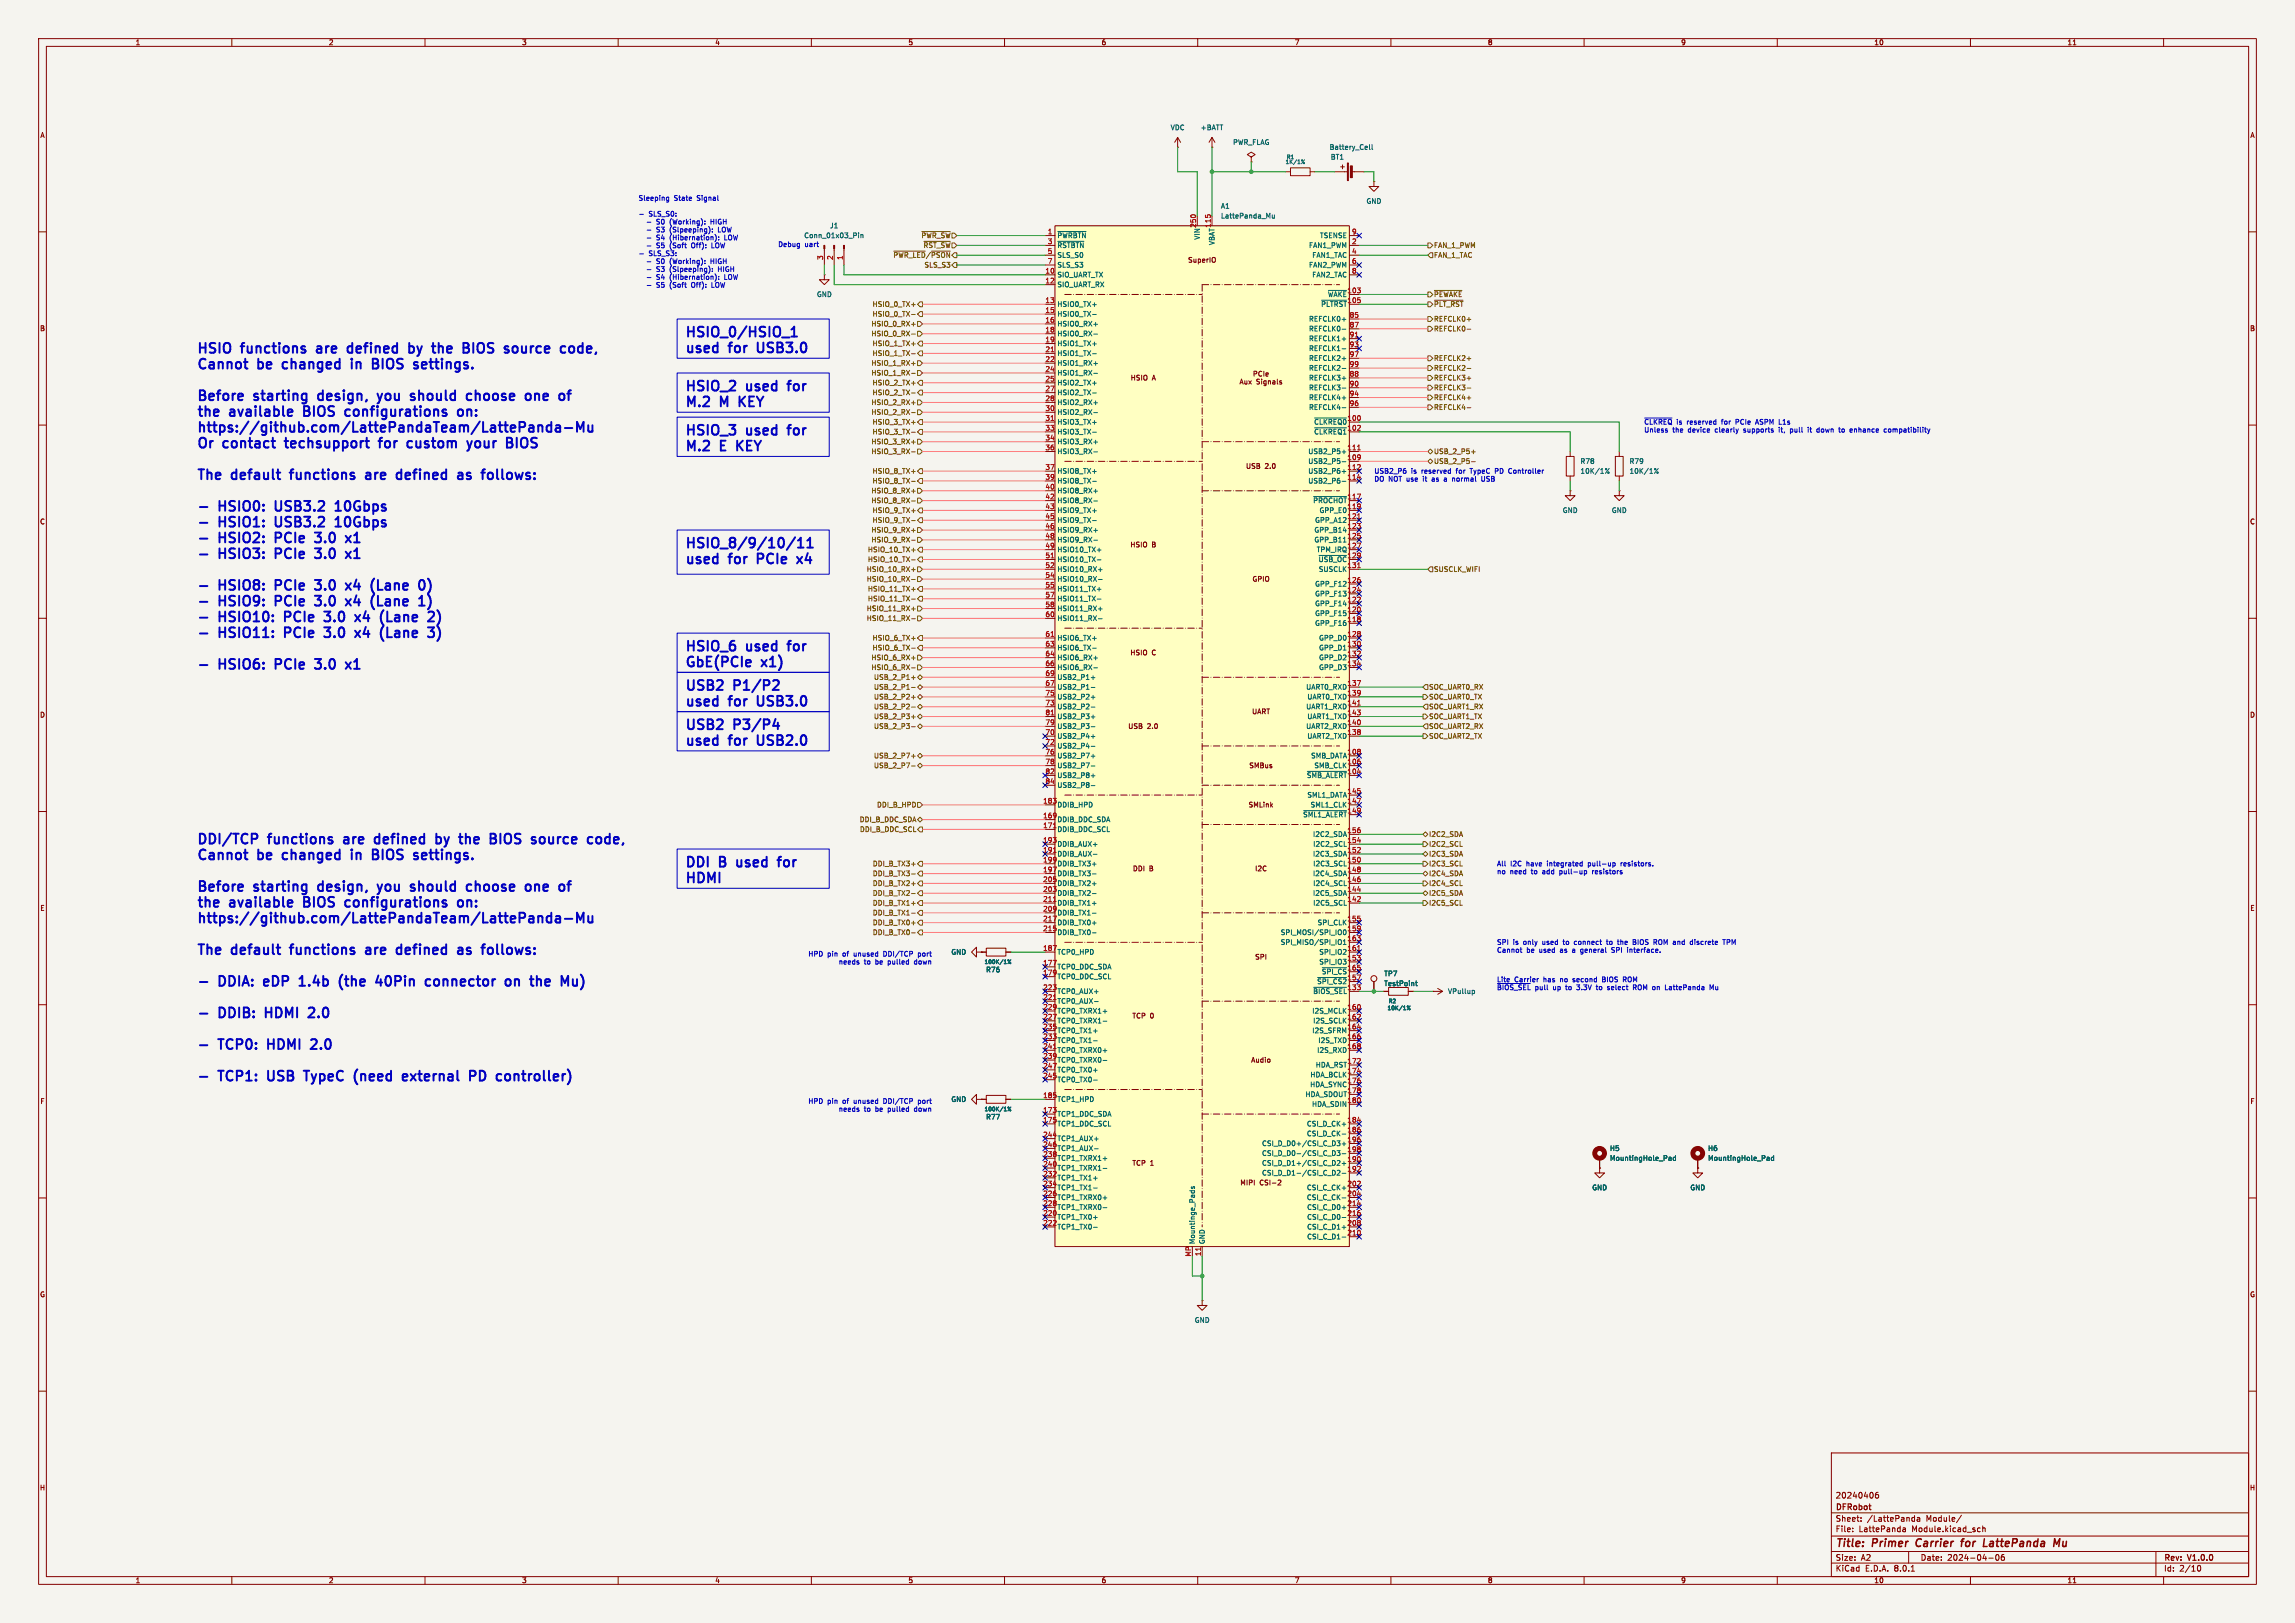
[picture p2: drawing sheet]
<svg xmlns="http://www.w3.org/2000/svg" width="594mm" height="420mm" viewBox="0 0 594 420" stroke-linecap="round" stroke-linejoin="round" font-family="sans-serif">
<defs><g id="words">
<g font-size="3.5" fill="#0000c2">
<text x="177.2" y="88.5">HSIO_0/HSIO_1</text>
<text x="50.8" y="92.7">HSIO</text>
<text x="62.7" y="92.7">functions</text>
<text x="83.2" y="92.7">are</text>
<text x="92.2" y="92.7">defined</text>
<text x="109.1" y="92.7">by</text>
<text x="116.2" y="92.7">the</text>
<text x="125.1" y="92.7">BIOS</text>
<text x="136.9" y="92.7">source</text>
<text x="152.4" y="92.7">code,</text>
<text x="177.2" y="92.6">used</text>
<text x="188.9" y="92.6">for</text>
<text x="197.2" y="92.6">USB3.0</text>
<text x="50.8" y="96.8">Cannot</text>
<text x="66.9" y="96.8">be</text>
<text x="74.4" y="96.8">changed</text>
<text x="93.2" y="96.8">in</text>
<text x="99.6" y="96.8">BIOS</text>
<text x="111.4" y="96.8">settings.</text>
<text x="50.8" y="105">Before</text>
<text x="66" y="105">starting</text>
<text x="83.6" y="105">design,</text>
<text x="100.1" y="105">you</text>
<text x="109.5" y="105">should</text>
<text x="125.1" y="105">choose</text>
<text x="141.3" y="105">one</text>
<text x="177.2" y="102.5">HSIO_2</text>
<text x="177.2" y="106.6">M.2</text>
<text x="192.5" y="106.6">KEY</text>
<text x="193.4" y="102.5">used</text>
<text x="205.2" y="102.5">for</text>
<text x="50.8" y="109.1">the</text>
<text x="50.8" y="113.2">https://github.com/LattePandaTeam/LattePanda-Mu</text>
<text x="59.7" y="109.1">available</text>
<text x="79.8" y="109.1">BIOS</text>
<text x="91.6" y="109.1">configurations</text>
<text x="121.8" y="109.1">on:</text>
<text x="177.2" y="113.9">HSIO_3</text>
<text x="193.4" y="113.9">used</text>
<text x="205.2" y="113.9">for</text>
<text x="50.8" y="117.2">Or</text>
<text x="58" y="117.2">contact</text>
<text x="75.1" y="117.2">techsupport</text>
<text x="100.4" y="117.2">for</text>
<text x="108.7" y="117.2">custom</text>
<text x="125.3" y="117.2">your</text>
<text x="136.4" y="117.2">BIOS</text>
<text x="177.2" y="118">M.2</text>
<text x="186.6" y="118">E</text>
<text x="191.9" y="118">KEY</text>
<text x="50.8" y="125.4">The</text>
<text x="60.2" y="125.4">default</text>
<text x="76.4" y="125.4">functions</text>
<text x="96.9" y="125.4">are</text>
<text x="105.9" y="125.4">defined</text>
<text x="122.8" y="125.4">as</text>
<text x="130.1" y="125.4">follows:</text>
<text x="56.9" y="133.6">HSIO0:</text>
<text x="56.9" y="137.7">HSIO1:</text>
<text x="72.4" y="133.6">USB3.2</text>
<text x="72.4" y="137.7">USB3.2</text>
<text x="89" y="133.6">10Gbps</text>
<text x="89" y="137.7">10Gbps</text>
<text x="56.9" y="141.8">HSIO2:</text>
<text x="72.4" y="141.8">PCIe</text>
<text x="83.8" y="141.8">3.0</text>
<text x="92.8" y="141.8">x1</text>
<text x="177.2" y="143.1">HSIO_8/9/10/11</text>
<text x="56.9" y="145.9">HSIO3:</text>
<text x="72.4" y="145.9">PCIe</text>
<text x="83.8" y="145.9">3.0</text>
<text x="177.2" y="147.2">used</text>
<text x="188.9" y="147.2">for</text>
<text x="197.2" y="147.2">PCIe</text>
<text x="208.6" y="147.2">x4</text>
<text x="56.9" y="154.1">HSIO8:</text>
<text x="72.4" y="154.1">PCIe</text>
<text x="83.8" y="154.1">3.0</text>
<text x="92.8" y="154.1">x4</text>
<text x="100.3" y="154.1">(Lane</text>
<text x="56.9" y="158.1">HSIO9:</text>
<text x="72.4" y="158.1">PCIe</text>
<text x="83.8" y="158.1">3.0</text>
<text x="92.8" y="158.1">x4</text>
<text x="100.3" y="158.1">(Lane</text>
<text x="113.7" y="158.1">1)</text>
<text x="56.9" y="162.2">HSIO10:</text>
<text x="56.9" y="166.3">HSIO11:</text>
<text x="74.8" y="162.2">PCIe</text>
<text x="74.8" y="166.3">PCIe</text>
<text x="86.3" y="162.2">3.0</text>
<text x="86.3" y="166.3">3.0</text>
<text x="95.3" y="162.2">x4</text>
<text x="95.3" y="166.3">x4</text>
<text x="102.7" y="162.2">(Lane</text>
<text x="102.7" y="166.3">(Lane</text>
<text x="177.2" y="169.8">HSIO_6</text>
<text x="177.2" y="173.9">GbE(PCIe</text>
<text x="193.4" y="169.8">used</text>
<text x="197.4" y="173.9">x1)</text>
<text x="205.2" y="169.8">for</text>
<text x="56.9" y="174.5">HSIO6:</text>
<text x="72.4" y="174.5">PCIe</text>
<text x="83.8" y="174.5">3.0</text>
<text x="177.2" y="180">USB2</text>
<text x="190.2" y="180">P1/P2</text>
<text x="177.2" y="184">used</text>
<text x="188.9" y="184">for</text>
<text x="197.2" y="184">USB3.0</text>
<text x="177.2" y="190.1">USB2</text>
<text x="190.2" y="190.1">P3/P4</text>
<text x="177.2" y="194.2">used</text>
<text x="188.9" y="194.2">for</text>
<text x="197.2" y="194.2">USB2.0</text>
<text x="50.8" y="219.7">DDI/TCP</text>
<text x="69.7" y="219.7">functions</text>
<text x="90.2" y="219.7">are</text>
<text x="99.2" y="219.7">defined</text>
<text x="116.1" y="219.7">by</text>
<text x="123.2" y="219.7">the</text>
<text x="132.1" y="219.7">BIOS</text>
<text x="143.9" y="219.7">source</text>
<text x="159.4" y="219.7">code,</text>
<text x="50.8" y="223.8">Cannot</text>
<text x="66.9" y="223.8">be</text>
<text x="74.4" y="223.8">changed</text>
<text x="93.2" y="223.8">in</text>
<text x="99.6" y="223.8">BIOS</text>
<text x="111.4" y="223.8">settings.</text>
<text x="177.2" y="225.7">DDI</text>
<text x="186.4" y="225.7">B</text>
<text x="191.9" y="225.7">used</text>
<text x="203.7" y="225.7">for</text>
<text x="50.8" y="232">Before</text>
<text x="66" y="232">starting</text>
<text x="83.6" y="232">design,</text>
<text x="100.1" y="232">you</text>
<text x="109.5" y="232">should</text>
<text x="125.1" y="232">choose</text>
<text x="141.3" y="232">one</text>
<text x="177.2" y="229.8">HDMI</text>
<text x="50.8" y="236.1">the</text>
<text x="59.7" y="236.1">available</text>
<text x="79.8" y="236.1">BIOS</text>
<text x="91.6" y="236.1">configurations</text>
<text x="121.8" y="236.1">on:</text>
<text x="50.8" y="240.2">https://github.com/LattePandaTeam/LattePanda-Mu</text>
<text x="50.8" y="248.3">The</text>
<text x="60.2" y="248.3">default</text>
<text x="76.4" y="248.3">functions</text>
<text x="96.9" y="248.3">are</text>
<text x="105.9" y="248.3">defined</text>
<text x="122.8" y="248.3">as</text>
<text x="130.1" y="248.3">follows:</text>
<text x="56.9" y="256.5">DDIA:</text>
<text x="69.5" y="256.5">eDP</text>
<text x="79.7" y="256.5">1.4b</text>
<text x="91" y="256.5">(the</text>
<text x="101.6" y="256.5">40Pin</text>
<text x="115.4" y="256.5">connector</text>
<text x="137.1" y="256.5">on</text>
<text x="144.7" y="256.5">the</text>
<text x="56.9" y="264.7">DDIB:</text>
<text x="69.9" y="264.7">HDMI</text>
<text x="82.2" y="264.7">2.0</text>
<text x="56.9" y="272.9">TCP0:</text>
<text x="70.5" y="272.9">HDMI</text>
<text x="82.8" y="272.9">2.0</text>
<text x="56.9" y="281.1">TCP1:</text>
<text x="70.5" y="281.1">USB</text>
<text x="81.1" y="281.1">TypeC</text>
<text x="94.9" y="281.1">(need</text>
<text x="108.5" y="281.1">external</text>
<text x="126.8" y="281.1">PD</text>
<text x="134.8" y="281.1">controller)</text>
</g>
<g font-size="2.8" fill="#840000">
<text x="475" y="400.9">Title:</text>
<text x="484.7" y="400.9">Primer</text>
<text x="496.8" y="400.9">Carrier</text>
<text x="509.3" y="400.9">for</text>
<text x="515.8" y="400.9">LattePanda</text>
<text x="534.8" y="400.9">Mu</text>
</g>
<g font-size="2.1" fill="#840000">
<text x="475" y="388">20240406</text>
<text x="475" y="394">Sheet:</text>
<text x="475" y="391.2">DFRobot</text>
<text x="483.2" y="394">/LattePanda</text>
<text x="498.6" y="394">Module/</text>
<text x="475" y="396.7">File:</text>
<text x="481.1" y="396.7">LattePanda</text>
<text x="494.9" y="396.7">Module.kicad_sch</text>
<text x="475" y="406.9">KiCad</text>
<text x="475" y="404.1">Size:</text>
<text x="481.7" y="404.1">A2</text>
<text x="482.7" y="406.9">E.D.A.</text>
<text x="490.3" y="406.9">8.0.1</text>
<text x="497" y="404.1">Date:</text>
<text x="504" y="404.1">2024-04-06</text>
<text x="560" y="404.3">Rev:</text>
<text x="560" y="406.9">Id:</text>
<text x="564.1" y="406.9">2/10</text>
<text x="566.4" y="404.3">V1.0.0</text>
</g>
<g font-size="1.8" fill="#840000">
<text x="35" y="11.9">1</text>
<text x="85" y="11.9">2</text>
<text x="135" y="11.9">3</text>
<text x="185" y="11.9">4</text>
<text x="235" y="11.9">5</text>
<text x="285" y="11.9">6</text>
<text x="335" y="11.9">7</text>
<text x="385" y="11.9">8</text>
<text x="435" y="11.9">9</text>
<text x="485" y="11.9">10</text>
<text x="535" y="11.9">11</text>
<text x="10.3" y="35.9">A</text>
<text x="582.3" y="35.9">A</text>
<text x="307.2" y="68.3">SuperIO</text>
<text x="10.3" y="85.9">B</text>
<text x="582.3" y="85.9">B</text>
<text x="292.4" y="98.8">HSIO</text>
<text x="298.3" y="98.8">A</text>
<text x="327.9" y="98.8">Signals</text>
<text x="322.2" y="121.7">USB</text>
<text x="327.5" y="121.7">2.0</text>
<text x="10.3" y="135.9">C</text>
<text x="582.3" y="135.9">C</text>
<text x="292.3" y="142">HSIO</text>
<text x="298.2" y="142">B</text>
<text x="323.9" y="150.9">GPIO</text>
<text x="292.3" y="169.9">HSIO</text>
<text x="298.2" y="169.9">C</text>
<text x="10.3" y="185.9">D</text>
<text x="323.8" y="185.2">UART</text>
<text x="582.3" y="185.9">D</text>
<text x="291.8" y="189">USB</text>
<text x="297" y="189">2.0</text>
<text x="323.1" y="199.1">SMBus</text>
<text x="322.9" y="209.3">SMLink</text>
<text x="293" y="225.8">DDI</text>
<text x="297.6" y="225.8">B</text>
<text x="324.6" y="225.8">I2C</text>
<text x="10.3" y="235.9">E</text>
<text x="582.3" y="235.9">E</text>
<text x="324.6" y="248.7">SPI</text>
<text x="292.8" y="263.9">TCP</text>
<text x="297.8" y="263.9">0</text>
<text x="323.6" y="275.3">Audio</text>
<text x="10.3" y="285.9">F</text>
<text x="582.3" y="285.9">F</text>
<text x="292.8" y="302">TCP</text>
<text x="297.8" y="302">1</text>
<text x="320.8" y="307.1">MIPI</text>
<text x="326.2" y="307.1">CSI-2</text>
<text x="10.3" y="335.9">G</text>
<text x="582.3" y="335.9">G</text>
<text x="10.2" y="385.9">H</text>
<text x="582.2" y="385.9">H</text>
<text x="35" y="409.9">1</text>
<text x="85" y="409.9">2</text>
<text x="135" y="409.9">3</text>
<text x="185" y="409.9">4</text>
<text x="235" y="409.9">5</text>
<text x="285" y="409.9">6</text>
<text x="335" y="409.9">7</text>
<text x="385" y="409.9">8</text>
<text x="435" y="409.9">9</text>
<text x="485" y="409.9">10</text>
<text x="535" y="409.9">11</text>
</g>
<g font-size="1.8" fill="#006464">
<text x="302.9" y="33.9">VDC</text>
<text x="310.7" y="33.9">+BATT</text>
<text x="319" y="37.7">PWR_FLAG</text>
<text x="344" y="39">Battery_Cell</text>
<text x="344.3" y="41.5">BT1</text>
<text x="353.6" y="52.9">GND</text>
<text x="214.7" y="59.3">J1</text>
<text x="315.9" y="54.2">A1</text>
<text x="315.9" y="56.7">LattePanda_Mu</text>
<text x="208" y="61.8">Conn_01x03_Pin</text>
<text x="273.6" y="61.8">~{PWRBTN}</text>
<text x="273.6" y="64.4">~{RSTBTN}</text>
<text x="310.7" y="62.2" transform="rotate(-90 310.7 62.2)">VIN</text>
<text x="314.6" y="63.5" transform="rotate(-90 314.6 63.5)">VBAT</text>
<text x="338.7" y="64.4">FAN1_PWM</text>
<text x="341.5" y="61.8">TSENSE</text>
<text x="273.6" y="72">SIO_UART_TX</text>
<text x="273.6" y="66.9">SLS_S0</text>
<text x="273.6" y="69.4">SLS_S3</text>
<text x="338.7" y="69.4">FAN2_PWM</text>
<text x="339.5" y="66.9">FAN1_TAC</text>
<text x="339.5" y="72">FAN2_TAC</text>
<text x="211.3" y="77.1">GND</text>
<text x="273.6" y="74.5">SIO_UART_RX</text>
<text x="343.6" y="77.1">~{WAKE}</text>
<text x="273.6" y="79.6">HSIO0_TX+</text>
<text x="273.6" y="82.1">HSIO0_TX-</text>
<text x="338.7" y="83.4">REFCLK0+</text>
<text x="341.8" y="79.6">~{PLTRST}</text>
<text x="273.6" y="84.7">HSIO0_RX+</text>
<text x="273.6" y="87.2">HSIO0_RX-</text>
<text x="273.6" y="89.8">HSIO1_TX+</text>
<text x="338.7" y="86">REFCLK0-</text>
<text x="338.7" y="88.5">REFCLK1+</text>
<text x="273.6" y="92.3">HSIO1_TX-</text>
<text x="273.6" y="94.8">HSIO1_RX+</text>
<text x="338.7" y="91">REFCLK1-</text>
<text x="338.7" y="93.6">REFCLK2+</text>
<text x="273.6" y="97.4">HSIO1_RX-</text>
<text x="273.6" y="99.9">HSIO2_TX+</text>
<text x="338.7" y="98.7">REFCLK3+</text>
<text x="338.7" y="101.2">REFCLK3-</text>
<text x="338.7" y="96.1">REFCLK2-</text>
<text x="273.6" y="102.5">HSIO2_TX-</text>
<text x="273.6" y="105">HSIO2_RX+</text>
<text x="273.6" y="107.5">HSIO2_RX-</text>
<text x="338.7" y="103.7">REFCLK4+</text>
<text x="338.7" y="106.3">REFCLK4-</text>
<text x="273.6" y="110.1">HSIO3_TX+</text>
<text x="273.6" y="112.6">HSIO3_TX-</text>
<text x="340" y="110.1">~{CLKREQ0}</text>
<text x="340" y="112.6">~{CLKREQ1}</text>
<text x="273.6" y="115.2">HSIO3_RX+</text>
<text x="273.6" y="117.7">HSIO3_RX-</text>
<text x="338.5" y="117.7">USB2_P5+</text>
<text x="273.6" y="122.8">HSIO8_TX+</text>
<text x="273.6" y="125.3">HSIO8_TX-</text>
<text x="338.5" y="120.2">USB2_P5-</text>
<text x="338.5" y="122.8">USB2_P6+</text>
<text x="338.5" y="125.3">USB2_P6-</text>
<text x="409" y="120.2">R78</text>
<text x="409" y="122.8">10K/1%</text>
<text x="421.7" y="120.2">R79</text>
<text x="421.7" y="122.8">10K/1%</text>
<text x="273.6" y="127.9">HSIO8_RX+</text>
<text x="273.6" y="130.4">HSIO8_RX-</text>
<text x="339.8" y="130.4">~{PROCHOT}</text>
<text x="273.6" y="132.9">HSIO9_TX+</text>
<text x="273.6" y="135.5">HSIO9_TX-</text>
<text x="340.3" y="135.5">GPP_A12</text>
<text x="341.4" y="132.9">GPP_E0</text>
<text x="404.4" y="132.9">GND</text>
<text x="417.1" y="132.9">GND</text>
<text x="273.6" y="138">HSIO9_RX+</text>
<text x="273.6" y="140.6">HSIO9_RX-</text>
<text x="273.6" y="143.1">HSIO10_TX+</text>
<text x="340.1" y="138">GPP_B14</text>
<text x="340.1" y="140.6">GPP_B11</text>
<text x="340.7" y="143.1">TPM_IRQ</text>
<text x="273.6" y="145.6">HSIO10_TX-</text>
<text x="273.6" y="148.2">HSIO10_RX+</text>
<text x="341.2" y="145.6">~{USB_OC}</text>
<text x="341.2" y="148.2">SUSCLK</text>
<text x="273.6" y="150.7">HSIO10_RX-</text>
<text x="273.6" y="153.3">HSIO11_TX+</text>
<text x="273.6" y="155.8">HSIO11_TX-</text>
<text x="340.3" y="154.5">GPP_F13</text>
<text x="340.3" y="152">GPP_F12</text>
<text x="348.6" y="156">122</text>
<text x="273.6" y="158.3">HSIO11_RX+</text>
<text x="273.6" y="160.9">HSIO11_RX-</text>
<text x="340.3" y="159.6">GPP_F15</text>
<text x="340.3" y="157.1">GPP_F14</text>
<text x="348.6" y="161">118</text>
<text x="273.6" y="166">HSIO6_TX+</text>
<text x="340.3" y="162.2">GPP_F16</text>
<text x="341.3" y="166">GPP_D0</text>
<text x="273.6" y="168.5">HSIO6_TX-</text>
<text x="273.6" y="171">HSIO6_RX+</text>
<text x="273.6" y="173.6">HSIO6_RX-</text>
<text x="341.3" y="168.5">GPP_D1</text>
<text x="341.3" y="171">GPP_D2</text>
<text x="341.3" y="173.6">GPP_D3</text>
<text x="273.6" y="178.7">USB2_P1-</text>
<text x="273.6" y="176.1">USB2_P1+</text>
<text x="338" y="178.7">UART0_RXD</text>
<text x="273.6" y="183.7">USB2_P2-</text>
<text x="273.6" y="181.2">USB2_P2+</text>
<text x="338" y="183.7">UART1_RXD</text>
<text x="338.3" y="181.2">UART0_TXD</text>
<text x="273.6" y="191.4">USB2_P4+</text>
<text x="273.6" y="188.8">USB2_P3-</text>
<text x="273.6" y="186.3">USB2_P3+</text>
<text x="338" y="188.8">UART2_RXD</text>
<text x="338.3" y="191.4">UART2_TXD</text>
<text x="338.3" y="186.3">UART1_TXD</text>
<text x="273.6" y="193.9">USB2_P4-</text>
<text x="273.6" y="196.4">USB2_P7+</text>
<text x="339.2" y="196.4">SMB_DATA</text>
<text x="273.6" y="199">USB2_P7-</text>
<text x="273.6" y="201.5">USB2_P8+</text>
<text x="338.1" y="201.5">~{SMB_ALERT}</text>
<text x="340.1" y="199">SMB_CLK</text>
<text x="273.6" y="209.1">DDIB_HPD</text>
<text x="273.6" y="204.1">USB2_P8-</text>
<text x="338.3" y="206.6">SML1_DATA</text>
<text x="339.1" y="209.1">SML1_CLK</text>
<text x="273.6" y="213">DDIB_DDC_SDA</text>
<text x="273.6" y="215.5">DDIB_DDC_SCL</text>
<text x="337.2" y="211.7">~{SML1_ALERT}</text>
<text x="273.6" y="221.8">DDIB_AUX-</text>
<text x="273.6" y="219.3">DDIB_AUX+</text>
<text x="339.7" y="221.8">I2C3_SDA</text>
<text x="339.7" y="216.8">I2C2_SDA</text>
<text x="339.8" y="219.3">I2C2_SCL</text>
<text x="273.6" y="226.9">DDIB_TX3-</text>
<text x="273.6" y="224.4">DDIB_TX3+</text>
<text x="339.7" y="226.9">I2C4_SDA</text>
<text x="339.8" y="224.4">I2C3_SCL</text>
<text x="273.6" y="232">DDIB_TX2-</text>
<text x="273.6" y="229.5">DDIB_TX2+</text>
<text x="339.7" y="232">I2C5_SDA</text>
<text x="339.8" y="229.5">I2C4_SCL</text>
<text x="273.6" y="237.1">DDIB_TX1-</text>
<text x="273.6" y="234.5">DDIB_TX1+</text>
<text x="273.6" y="239.6">DDIB_TX0+</text>
<text x="339.8" y="234.5">I2C5_SCL</text>
<text x="340.9" y="239.6">SPI_CLK</text>
<text x="273.6" y="242.2">DDIB_TX0-</text>
<text x="331.4" y="242.2">SPI_MOSI/SPI_IO0</text>
<text x="331.4" y="244.7">SPI_MISO/SPI_IO1</text>
<text x="246.1" y="247.2">GND</text>
<text x="255.1" y="251.8">R76</text>
<text x="273.6" y="251.1">TCP0_DDC_SDA</text>
<text x="273.6" y="247.2">TCP0_HPD</text>
<text x="341.3" y="249.8">SPI_IO3</text>
<text x="341.3" y="247.2">SPI_IO2</text>
<text x="273.6" y="253.6">TCP0_DDC_SCL</text>
<text x="273.6" y="257.4">TCP0_AUX+</text>
<text x="339.8" y="257.4">~{BIOS_SEL}</text>
<text x="340.8" y="254.9">~{SPI_CS2}</text>
<text x="342" y="252.3">~{SPI_CS}</text>
<text x="348.6" y="253.7">157</text>
<text x="358.2" y="252.8">TP7</text>
<text x="358.2" y="255.4">TestPoint</text>
<text x="374.7" y="257.4">VPullup</text>
<text x="273.6" y="259.9">TCP0_AUX-</text>
<text x="273.6" y="262.5">TCP0_TXRX1+</text>
<text x="339.5" y="262.5">I2S_MCLK</text>
<text x="273.6" y="265">TCP0_TXRX1-</text>
<text x="273.6" y="267.6">TCP0_TX1+</text>
<text x="339.5" y="267.6">I2S_SFRM</text>
<text x="339.8" y="265">I2S_SCLK</text>
<text x="273.6" y="270.1">TCP0_TX1-</text>
<text x="273.6" y="275.2">TCP0_TXRX0-</text>
<text x="273.6" y="272.6">TCP0_TXRX0+</text>
<text x="340.8" y="272.6">I2S_RXD</text>
<text x="341.1" y="270.1">I2S_TXD</text>
<text x="273.6" y="280.3">TCP0_TX0-</text>
<text x="273.6" y="277.7">TCP0_TX0+</text>
<text x="339" y="281.5">HDA_SYNC</text>
<text x="339" y="279">HDA_BCLK</text>
<text x="340.4" y="276.5">HDA_RST</text>
<text x="246.1" y="285.3">GND</text>
<text x="273.6" y="285.3">TCP1_HPD</text>
<text x="337.8" y="284.1">HDA_SDOUT</text>
<text x="339.5" y="286.6">HDA_SDIN</text>
<text x="255.1" y="289.9">R77</text>
<text x="273.6" y="289.2">TCP1_DDC_SDA</text>
<text x="273.6" y="291.7">TCP1_DDC_SCL</text>
<text x="338.1" y="291.7">CSI_D_CK+</text>
<text x="273.6" y="295.5">TCP1_AUX+</text>
<text x="273.6" y="298">TCP1_AUX-</text>
<text x="326.5" y="296.8">CSI_D_D0+/CSI_C_D3+</text>
<text x="326.5" y="299.3">CSI_D_D0-/CSI_C_D3-</text>
<text x="338.1" y="294.2">CSI_D_CK-</text>
<text x="416.6" y="298">H5</text>
<text x="442" y="298">H6</text>
<text x="273.6" y="305.7">TCP1_TX1+</text>
<text x="273.6" y="300.6">TCP1_TXRX1+</text>
<text x="273.6" y="303.1">TCP1_TXRX1-</text>
<text x="326.5" y="301.9">CSI_D_D1+/CSI_C_D2+</text>
<text x="326.5" y="304.4">CSI_D_D1-/CSI_C_D2-</text>
<text x="416.6" y="300.6">MountingHole_Pad</text>
<text x="442" y="300.6">MountingHole_Pad</text>
<text x="273.6" y="310.7">TCP1_TXRX0+</text>
<text x="273.6" y="308.2">TCP1_TX1-</text>
<text x="338.1" y="308.2">CSI_C_CK+</text>
<text x="338.1" y="310.7">CSI_C_CK-</text>
<text x="412" y="308.2">GND</text>
<text x="437.4" y="308.2">GND</text>
<text x="273.6" y="313.3">TCP1_TXRX0-</text>
<text x="338.2" y="313.3">CSI_C_D0+</text>
<text x="338.2" y="315.8">CSI_C_D0-</text>
<text x="273.6" y="318.4">TCP1_TX0-</text>
<text x="309.5" y="322.1" transform="rotate(-90 309.5 322.1)">Mountinge_Pads</text>
<text x="312" y="322.1" transform="rotate(-90 312 322.1)">GND</text>
<text x="338.2" y="318.4">CSI_C_D1+</text>
<text x="338.2" y="320.9">CSI_C_D1-</text>
<text x="309.1" y="342.5">GND</text>
</g>
<g font-size="1.8" fill="#0000c2">
<text x="165.1" y="52.6">Sleeping</text>
<text x="174.7" y="52.6">State</text>
<text x="181.1" y="52.6">Signal</text>
<text x="168.1" y="56.7">SLS_S0:</text>
<text x="171.1" y="58.7">S0</text>
<text x="175" y="58.7">(Working):</text>
<text x="186.1" y="58.7">HIGH</text>
<text x="168.1" y="64.8">-</text>
<text x="171.1" y="60.8">S3</text>
<text x="171.1" y="62.8">S4</text>
<text x="171.1" y="64.8">S5</text>
<text x="175" y="60.8">(Slpeeping):</text>
<text x="175" y="62.8">(Hibernation):</text>
<text x="175" y="64.8">(Soft</text>
<text x="181.1" y="64.8">Off):</text>
<text x="186.8" y="64.8">LOW</text>
<text x="188" y="60.8">LOW</text>
<text x="189.7" y="62.8">LOW</text>
<text x="201.3" y="64.1">Debug</text>
<text x="208.3" y="64.1">uart</text>
<text x="168.1" y="68.9">-</text>
<text x="168.1" y="71">-</text>
<text x="168.1" y="66.9">SLS_S3:</text>
<text x="171.1" y="68.9">S0</text>
<text x="171.1" y="71">S3</text>
<text x="175" y="68.9">(Working):</text>
<text x="175" y="71">(Slpeeping):</text>
<text x="186.1" y="68.9">HIGH</text>
<text x="188" y="71">HIGH</text>
<text x="171.1" y="73">S4</text>
<text x="171.1" y="75.1">S5</text>
<text x="175" y="73">(Hibernation):</text>
<text x="175" y="75.1">(Soft</text>
<text x="181.1" y="75.1">Off):</text>
<text x="186.8" y="75.1">LOW</text>
<text x="189.7" y="73">LOW</text>
<text x="425.4" y="110.1">~{CLKREQ}</text>
<text x="425.4" y="112.1">Unless</text>
<text x="432.9" y="112.1">the</text>
<text x="433.9" y="110.1">is</text>
<text x="436.7" y="110.1">reserved</text>
<text x="437" y="112.1">device</text>
<text x="444.2" y="112.1">clearly</text>
<text x="445.9" y="110.1">for</text>
<text x="449.7" y="110.1">PCIe</text>
<text x="451.8" y="112.1">supports</text>
<text x="455.1" y="110.1">ASPM L1s</text>
<text x="461.1" y="112.1">it,</text>
<text x="464.2" y="112.1">pull</text>
<text x="469" y="112.1">it</text>
<text x="471.5" y="112.1">down</text>
<text x="477.5" y="112.1">to</text>
<text x="480.5" y="112.1">enhance</text>
<text x="489.6" y="112.1">compatibility</text>
<text x="355.6" y="122.8">USB2_P6</text>
<text x="355.6" y="124.8">DO NOT use</text>
<text x="365.2" y="122.8">is</text>
<text x="368" y="122.8">reserved</text>
<text x="368.6" y="124.8">it</text>
<text x="371.1" y="124.8">as</text>
<text x="374.5" y="124.8">a</text>
<text x="376.8" y="124.8">normal</text>
<text x="377.2" y="122.8">for</text>
<text x="381" y="122.8">TypeC</text>
<text x="384.5" y="124.8">USB</text>
<text x="387.6" y="122.8">PD</text>
<text x="391.4" y="122.8">Controller</text>
<text x="387.3" y="224.4">All</text>
<text x="387.3" y="226.4">no</text>
<text x="390.8" y="226.4">need</text>
<text x="390.9" y="224.4">I2C</text>
<text x="395.2" y="224.4">have</text>
<text x="396.5" y="226.4">to</text>
<text x="399.5" y="226.4">add</text>
<text x="400.7" y="224.4">integrated</text>
<text x="404.1" y="226.4">pull-up</text>
<text x="411.5" y="224.4">pull-up</text>
<text x="412.8" y="226.4">resistors</text>
<text x="420.2" y="224.4">resistors.</text>
<text x="387.3" y="244.7">SPI</text>
<text x="391.6" y="244.7">is</text>
<text x="394.4" y="244.7">only</text>
<text x="399.5" y="244.7">used</text>
<text x="405.1" y="244.7">to</text>
<text x="408.1" y="244.7">connect</text>
<text x="416.8" y="244.7">to</text>
<text x="419.8" y="244.7">the</text>
<text x="423.9" y="244.7">BIOS</text>
<text x="429.5" y="244.7">ROM and</text>
<text x="439.4" y="244.7">discrete</text>
<text x="448.1" y="244.7">TPM</text>
<text x="209.1" y="247.9">HPD</text>
<text x="214.1" y="247.9">pin</text>
<text x="217" y="249.9">needs</text>
<text x="218.2" y="247.9">of</text>
<text x="221.3" y="247.9">unused</text>
<text x="223.6" y="249.9">to</text>
<text x="226.7" y="249.9">be</text>
<text x="229.1" y="247.9">DDI/TCP</text>
<text x="230.1" y="249.9">pulled</text>
<text x="237.1" y="249.9">down</text>
<text x="238.3" y="247.9">port</text>
<text x="387.3" y="246.7">Cannot</text>
<text x="395.1" y="246.7">be</text>
<text x="398.5" y="246.7">used</text>
<text x="404.1" y="246.7">as</text>
<text x="407.5" y="246.7">a</text>
<text x="409.8" y="246.7">general</text>
<text x="418" y="246.7">SPI</text>
<text x="422.3" y="246.7">interface.</text>
<text x="387.3" y="254.2">Lite</text>
<text x="387.3" y="256.3">~{BIOS_SEL}</text>
<text x="392" y="254.2">Carrier</text>
<text x="397.3" y="256.3">pull</text>
<text x="399.6" y="254.2">has</text>
<text x="402.1" y="256.3">up</text>
<text x="404.1" y="254.2">no</text>
<text x="405.6" y="256.3">to</text>
<text x="407.6" y="254.2">second</text>
<text x="408.6" y="256.3">3.3V</text>
<text x="413.9" y="256.3">to</text>
<text x="415.4" y="254.2">BIOS</text>
<text x="416.9" y="256.3">select</text>
<text x="421" y="254.2">ROM</text>
<text x="423.8" y="256.3">ROM on</text>
<text x="432.5" y="256.3">LattePanda</text>
<text x="444.2" y="256.3">Mu</text>
<text x="209.1" y="286">HPD</text>
<text x="214.1" y="286">pin</text>
<text x="218.2" y="286">of</text>
<text x="221.3" y="286">unused</text>
<text x="229.1" y="286">DDI/TCP</text>
<text x="238.3" y="286">port</text>
<text x="217" y="288">needs</text>
<text x="223.6" y="288">to</text>
<text x="226.7" y="288">be</text>
<text x="230.1" y="288">pulled</text>
<text x="237.1" y="288">down</text>
</g>
<g font-size="1.8" fill="#a90000">
<text x="309.6" y="59.1" transform="rotate(-90 309.6 59.1)">250</text>
<text x="313.4" y="59.1" transform="rotate(-90 313.4 59.1)">115</text>
<text x="271.1" y="60.7">1</text>
<text x="271.1" y="63.2">3</text>
<text x="271.1" y="65.8">5</text>
<text x="349.8" y="63.2">2</text>
<text x="349.8" y="65.8">4</text>
<text x="349.8" y="60.7">9</text>
<text x="213.1" y="67.4" transform="rotate(-90 213.1 67.4)">3</text>
<text x="215.6" y="67.4" transform="rotate(-90 215.6 67.4)">2</text>
<text x="218.2" y="67.4" transform="rotate(-90 218.2 67.4)">1</text>
<text x="270.5" y="70.9">10</text>
<text x="271.1" y="68.3">7</text>
<text x="349.8" y="68.3">6</text>
<text x="349.8" y="70.9">8</text>
<text x="270.5" y="73.4">12</text>
<text x="348.6" y="75.9">103</text>
<text x="270.5" y="78.5">13</text>
<text x="270.5" y="81">15</text>
<text x="270.5" y="83.6">16</text>
<text x="348.6" y="78.5">105</text>
<text x="349.2" y="82.3">85</text>
<text x="270.5" y="86.1">18</text>
<text x="270.5" y="88.6">19</text>
<text x="349.2" y="84.8">87</text>
<text x="349.2" y="87.4">91</text>
<text x="349.2" y="89.9">93</text>
<text x="270.5" y="91.2">21</text>
<text x="270.5" y="93.7">22</text>
<text x="349.2" y="92.5">97</text>
<text x="349.2" y="95">99</text>
<text x="270.5" y="96.3">24</text>
<text x="270.5" y="98.8">25</text>
<text x="270.5" y="101.3">27</text>
<text x="349.2" y="97.5">88</text>
<text x="349.2" y="100.1">90</text>
<text x="270.5" y="103.9">28</text>
<text x="270.5" y="106.4">30</text>
<text x="349.2" y="102.6">94</text>
<text x="349.2" y="105.2">96</text>
<text x="270.5" y="109">31</text>
<text x="270.5" y="111.5">33</text>
<text x="348.6" y="109">100</text>
<text x="348.6" y="111.5">102</text>
<text x="270.5" y="114">34</text>
<text x="270.5" y="116.6">36</text>
<text x="348.6" y="119.1">109</text>
<text x="348.6" y="116.6">111</text>
<text x="270.5" y="121.7">37</text>
<text x="270.5" y="124.2">39</text>
<text x="348.6" y="121.7">112</text>
<text x="348.6" y="124.2">114</text>
<text x="270.5" y="126.7">40</text>
<text x="270.5" y="129.3">42</text>
<text x="270.5" y="131.8">43</text>
<text x="348.6" y="129.3">117</text>
<text x="348.6" y="131.8">119</text>
<text x="270.5" y="134.4">45</text>
<text x="270.5" y="136.9">46</text>
<text x="348.6" y="134.4">121</text>
<text x="348.6" y="136.9">123</text>
<text x="270.5" y="139.4">48</text>
<text x="270.5" y="142">49</text>
<text x="348.6" y="139.4">125</text>
<text x="348.6" y="142">127</text>
<text x="270.5" y="144.5">51</text>
<text x="270.5" y="147.1">52</text>
<text x="270.5" y="149.6">54</text>
<text x="348.6" y="144.5">129</text>
<text x="348.6" y="147.1">131</text>
<text x="270.5" y="152.1">55</text>
<text x="270.5" y="154.7">57</text>
<text x="348.6" y="153.4">124</text>
<text x="348.6" y="150.9">126</text>
<text x="270.5" y="157.2">58</text>
<text x="270.5" y="159.8">60</text>
<text x="348.6" y="158.5">120</text>
<text x="270.5" y="164.8">61</text>
<text x="270.5" y="167.4">63</text>
<text x="348.6" y="164.8">128</text>
<text x="348.6" y="167.4">130</text>
<text x="270.5" y="169.9">64</text>
<text x="270.5" y="172.5">66</text>
<text x="348.6" y="169.9">132</text>
<text x="348.6" y="172.5">134</text>
<text x="270.5" y="177.5">67</text>
<text x="270.5" y="175">69</text>
<text x="348.6" y="177.5">137</text>
<text x="270.5" y="182.6">73</text>
<text x="270.5" y="180.1">75</text>
<text x="270.5" y="185.2">81</text>
<text x="348.6" y="180.1">139</text>
<text x="348.6" y="182.6">141</text>
<text x="348.6" y="185.2">143</text>
<text x="270.5" y="190.2">70</text>
<text x="270.5" y="187.7">79</text>
<text x="348.6" y="190.2">138</text>
<text x="348.6" y="187.7">140</text>
<text x="270.5" y="192.8">72</text>
<text x="270.5" y="195.3">76</text>
<text x="270.5" y="197.9">78</text>
<text x="348.6" y="197.9">106</text>
<text x="348.6" y="195.3">108</text>
<text x="270.5" y="200.4">82</text>
<text x="270.5" y="202.9">84</text>
<text x="348.6" y="200.4">104</text>
<text x="269.9" y="208">183</text>
<text x="348.6" y="205.5">145</text>
<text x="348.6" y="208">147</text>
<text x="269.9" y="211.8">169</text>
<text x="269.9" y="214.4">171</text>
<text x="348.6" y="210.6">149</text>
<text x="348.6" y="215.6">156</text>
<text x="269.9" y="220.7">191</text>
<text x="269.9" y="218.2">193</text>
<text x="348.6" y="220.7">152</text>
<text x="348.6" y="218.2">154</text>
<text x="269.9" y="225.8">197</text>
<text x="269.9" y="223.3">199</text>
<text x="348.6" y="225.8">148</text>
<text x="348.6" y="223.3">150</text>
<text x="269.9" y="230.9">203</text>
<text x="269.9" y="228.3">205</text>
<text x="269.9" y="233.4">211</text>
<text x="348.6" y="233.4">142</text>
<text x="348.6" y="230.9">144</text>
<text x="348.6" y="228.3">146</text>
<text x="269.9" y="236">209</text>
<text x="269.9" y="238.5">217</text>
<text x="348.6" y="238.5">155</text>
<text x="269.9" y="241">215</text>
<text x="348.6" y="241">159</text>
<text x="348.6" y="243.6">163</text>
<text x="269.9" y="249.9">177</text>
<text x="269.9" y="246.1">187</text>
<text x="348.6" y="248.7">153</text>
<text x="348.6" y="246.1">161</text>
<text x="348.6" y="251.2">165</text>
<text x="269.9" y="252.5">179</text>
<text x="269.9" y="256.3">223</text>
<text x="348.6" y="256.3">133</text>
<text x="269.9" y="258.8">221</text>
<text x="269.9" y="263.9">227</text>
<text x="269.9" y="261.4">229</text>
<text x="348.6" y="261.4">160</text>
<text x="348.6" y="263.9">162</text>
<text x="269.9" y="269">233</text>
<text x="269.9" y="266.4">235</text>
<text x="348.6" y="266.4">164</text>
<text x="348.6" y="269">166</text>
<text x="269.9" y="274.1">239</text>
<text x="269.9" y="271.5">241</text>
<text x="348.6" y="271.5">168</text>
<text x="348.6" y="275.3">172</text>
<text x="269.9" y="279.1">245</text>
<text x="269.9" y="276.6">247</text>
<text x="348.6" y="277.9">174</text>
<text x="348.6" y="280.4">176</text>
<text x="269.9" y="284.2">185</text>
<text x="348.6" y="283">178</text>
<text x="348.6" y="285.5">180</text>
<text x="269.9" y="288">173</text>
<text x="269.9" y="290.6">175</text>
<text x="348.6" y="290.6">184</text>
<text x="348.6" y="293.1">186</text>
<text x="269.9" y="299.5">238</text>
<text x="269.9" y="294.4">244</text>
<text x="269.9" y="296.9">246</text>
<text x="348.6" y="295.7">196</text>
<text x="348.6" y="298.2">198</text>
<text x="269.9" y="304.5">232</text>
<text x="269.9" y="302">240</text>
<text x="348.6" y="300.7">190</text>
<text x="348.6" y="303.3">192</text>
<text x="269.9" y="309.6">226</text>
<text x="269.9" y="307.1">234</text>
<text x="348.6" y="307.1">202</text>
<text x="348.6" y="309.6">204</text>
<text x="269.9" y="314.7">220</text>
<text x="269.9" y="317.2">222</text>
<text x="269.9" y="312.2">228</text>
<text x="273.6" y="315.8">TCP1_TX0+</text>
<text x="348.6" y="317.2">208</text>
<text x="348.6" y="312.2">214</text>
<text x="348.6" y="314.7">216</text>
<text x="348.6" y="319.8">210</text>
<text x="308.4" y="325.3" transform="rotate(-90 308.4 325.3)">MP</text>
<text x="310.9" y="325.2" transform="rotate(-90 310.9 325.2)">11</text>
</g>
<g font-size="1.8" fill="#725600">
<text x="238.4" y="61.8">~{PWR_SW}</text>
<text x="238.9" y="64.4">~{RST_SW}</text>
<text x="371" y="64.4">FAN_1_PWM</text>
<text x="231.1" y="66.9">~{PWR_LED}/~{PSON}</text>
<text x="239.2" y="69.4">SLS_S3</text>
<text x="371" y="66.9">FAN_1_TAC</text>
<text x="371" y="77.1">~{PEWAKE}</text>
<text x="225.7" y="79.6">HSIO_0_TX+</text>
<text x="225.7" y="82.1">HSIO_0_TX-</text>
<text x="371" y="83.4">REFCLK0+</text>
<text x="371" y="79.6">~{PLT_RST}</text>
<text x="225.4" y="84.7">HSIO_0_RX+</text>
<text x="225.4" y="87.2">HSIO_0_RX-</text>
<text x="225.7" y="89.8">HSIO_1_TX+</text>
<text x="371" y="86">REFCLK0-</text>
<text x="225.4" y="94.8">HSIO_1_RX+</text>
<text x="225.7" y="92.3">HSIO_1_TX-</text>
<text x="371" y="93.6">REFCLK2+</text>
<text x="225.4" y="97.4">HSIO_1_RX-</text>
<text x="225.7" y="99.9">HSIO_2_TX+</text>
<text x="371" y="96.1">REFCLK2-</text>
<text x="371" y="101.2">REFCLK3-</text>
<text x="371" y="98.7">REFCLK3+</text>
<text x="225.4" y="107.5">HSIO_2_RX-</text>
<text x="225.4" y="105">HSIO_2_RX+</text>
<text x="225.7" y="102.5">HSIO_2_TX-</text>
<text x="371" y="103.7">REFCLK4+</text>
<text x="371" y="106.3">REFCLK4-</text>
<text x="225.7" y="110.1">HSIO_3_TX+</text>
<text x="225.7" y="112.6">HSIO_3_TX-</text>
<text x="225.4" y="117.7">HSIO_3_RX-</text>
<text x="225.4" y="115.2">HSIO_3_RX+</text>
<text x="371" y="117.7">USB_2_P5+</text>
<text x="225.7" y="125.3">HSIO_8_TX-</text>
<text x="225.7" y="122.8">HSIO_8_TX+</text>
<text x="371" y="120.2">USB_2_P5-</text>
<text x="225.4" y="130.4">HSIO_8_RX-</text>
<text x="225.4" y="127.9">HSIO_8_RX+</text>
<text x="225.7" y="135.5">HSIO_9_TX-</text>
<text x="225.7" y="132.9">HSIO_9_TX+</text>
<text x="224.5" y="143.1">HSIO_10_TX+</text>
<text x="225.4" y="140.6">HSIO_9_RX-</text>
<text x="225.4" y="138">HSIO_9_RX+</text>
<text x="224.2" y="148.2">HSIO_10_RX+</text>
<text x="224.5" y="145.6">HSIO_10_TX-</text>
<text x="371" y="148.2">SUSCLK_WIFI</text>
<text x="224.2" y="150.7">HSIO_10_RX-</text>
<text x="224.5" y="155.8">HSIO_11_TX-</text>
<text x="224.5" y="153.3">HSIO_11_TX+</text>
<text x="224.2" y="160.9">HSIO_11_RX-</text>
<text x="224.2" y="158.3">HSIO_11_RX+</text>
<text x="225.7" y="166">HSIO_6_TX+</text>
<text x="225.4" y="171">HSIO_6_RX+</text>
<text x="225.4" y="173.6">HSIO_6_RX-</text>
<text x="225.7" y="168.5">HSIO_6_TX-</text>
<text x="226.1" y="178.7">USB_2_P1-</text>
<text x="226.1" y="176.1">USB_2_P1+</text>
<text x="369.8" y="178.7">SOC_UART0_RX</text>
<text x="226.1" y="181.2">USB_2_P2+</text>
<text x="226.1" y="183.7">USB_2_P2-</text>
<text x="369.8" y="183.7">SOC_UART1_RX</text>
<text x="369.8" y="181.2">SOC_UART0_TX</text>
<text x="226.1" y="188.8">USB_2_P3-</text>
<text x="226.1" y="186.3">USB_2_P3+</text>
<text x="369.8" y="191.4">SOC_UART2_TX</text>
<text x="369.8" y="186.3">SOC_UART1_TX</text>
<text x="369.8" y="188.8">SOC_UART2_RX</text>
<text x="226.1" y="196.4">USB_2_P7+</text>
<text x="226.1" y="199">USB_2_P7-</text>
<text x="226.9" y="209.1">DDI_B_HPD</text>
<text x="222.4" y="213">DDI_B_DDC_SDA</text>
<text x="222.5" y="215.5">DDI_B_DDC_SCL</text>
<text x="369.8" y="216.8">I2C2_SDA</text>
<text x="369.8" y="219.3">I2C2_SCL</text>
<text x="369.8" y="221.8">I2C3_SDA</text>
<text x="225.8" y="224.4">DDI_B_TX3+</text>
<text x="225.8" y="226.9">DDI_B_TX3-</text>
<text x="369.8" y="224.4">I2C3_SCL</text>
<text x="369.8" y="226.9">I2C4_SDA</text>
<text x="225.8" y="229.5">DDI_B_TX2+</text>
<text x="225.8" y="232">DDI_B_TX2-</text>
<text x="369.8" y="232">I2C5_SDA</text>
<text x="369.8" y="229.5">I2C4_SCL</text>
<text x="225.8" y="234.5">DDI_B_TX1+</text>
<text x="225.8" y="237.1">DDI_B_TX1-</text>
<text x="225.8" y="239.6">DDI_B_TX0+</text>
<text x="369.8" y="234.5">I2C5_SCL</text>
<text x="225.8" y="242.2">DDI_B_TX0-</text>
</g>
<g font-size="1.4" fill="#006464">
<text x="332.9" y="41.4">R1</text>
<text x="332.6" y="42.6">1K/1%</text>
<text x="254.7" y="249.6">100K/1%</text>
<text x="359" y="261.6">10K/1%</text>
<text x="359.3" y="259.8">R2</text>
<text x="254.7" y="287.7">100K/1%</text>
</g>
</g></defs>
<path d="M0 0h594v420h-594z" fill="#f5f4ef" stroke="#f5f4ef" stroke-width=".26"/>
<g fill="none" stroke="#840000" stroke-width=".26">
<path d="M10 10h574v400h-574zM12 12h570v396h-570zM60 10v2M110 10v2M160 10v2M210 10v2M260 10v2M310 10v2M360 10v2M410 10v2M460 10v2M510 10v2"/>
<path d="M536.6 11.6h.7M560 10v2M10 60h2M582 60h2M213.4 64.4v4.2M215.9 64.4v4.2M218.4 64.4v4.2M10 110h2M582 110h2M419.1 127v1.3h1.3l-1.3 1.2-1.3-1.2h1.3M419.1 127h.1M10 160h2"/>
<path d="M582 160h2M10 210h2M582 210h2M10 260h2M355.6 254v2.5M358.1 256.5h1.3M359.4 255.5h5.1v2.1h-5.1zM364.5 256.5h1.3M370.8 256.5h.1M370.8 256.5h2.6M372.1 255.8l1.3 .7M373.4 256.5l-1.3 .8"/>
<path d="M582 260h2M252.7 284.5v-1.3l-1.2 1.3 1.2 1.3v-1.3h1.3M254 284.5h.1M414 299.7v2.6M439.4 299.7v2.6M10 310h2M582 310h2M10 360h2M474 376h108v32h-108zM582 360h2M474 397.5h108M474 391.5h108"/>
<path d="M479.5 396.2v.2M479.5 395.4v.2M481.7 393.5v.2M481.7 392.7v.2M486.1 386.2h-.4l-.2 .3-.1 .9 .3 .3 .5-.2-.1-.7-.4-.1-.3 .3M492.5 395.4h.6l.1 1M493.2 395.7l-.7 .3 .2 .4 .5-.1M495.1 392.7h.4M495.5 392.2v1.5M495.5 393.6l-.4 .1M496.2 392.7h.6l.1 1M496.9 393l-.7 .3 .2 .4 .5-.1"/>
<path d="M507.7 392.1l-1.3 1.9M512.1 395.4h.4M512.5 396.3l-.4 .1M513.2 395.5l.5-.1 .1 1M513.2 394.9v1.5M60 408v2M110 408v2M160 408v2M210 408v2M260 408v2M310 408v2M360 408v2"/>
<path d="M410 408v2M460 408v2M474 404.5h108M474 401.5h108M494 401.5v3M494.7 406.6h.8M510 408v2M514.7 403.2h1.2M516.7 402.3h.2a.8 .8 0 0 1 .5 .7 .8 .8 0 0 1-.5 .8 1 1 0 0 1-.2-1.5zM518.7 402.3h-.5l-.2 .3v.9l.2 .3 .5-.2v-.7l-.5-.1-.2 .3M536.6 409.6h.7M558 401.5v6.5"/>
<path d="M560 408v2M568.7 405.6l.4-.5a.8 .8 0 0 1 .5 .7 .8 .8 0 0 1-.5 .8l-.4-.6"/>
<circle cx="355.6" cy="253.2" r=".76"/>
</g>
<path d="M496.2 398.5l-.3 .8 .3 .8M507.5 398.9h.8M508.4 398.2l-.5 .3-.3 1.7M515.3 399.4l-.4 .3 .3 .5M531.8 398.2l.5 1.4 .8-1.4-.2 2M534 398.9l-.1 1 .2 .3M513.4 400.2h.9" fill="none" stroke="#840000" stroke-width=".4"/>
<g fill="none" stroke="#006464" stroke-width=".26">
<path d="M222.2 60.3v.1M222.2 60.7v.8M222.8 60.7v.8M222.8 60.8h.5l.1 .7M366.4 254.2h.4M366.5 253.8v1.1l.3 .2M381.2 256.3l.5 .2-.1 .5-.4 .1M364.3 260.4l.2 .1-.2 .1M365 260.3l-.8 1M432.1 299.5l.4 .1v.7M432.5 299.8h-.4M433.7 299.5h-.4l-.2 .2 .1 .5h.5"/>
<path d="M433.7 299v1.3M457.5 299.5l.4 .1v.7M457.9 299.8h-.4M459.1 299.5h-.4l-.2 .2 .1 .5h.5M459.1 299v1.3M432.5 300.2l-.4 .1M457.9 300.2l-.4 .1"/>
<circle cx="364.8" cy="261.2" r=".14"/>
</g>
<g fill="none" stroke="#840000" stroke-width="1.3">
<circle cx="414" cy="298.4" r="1.27"/>
<circle cx="439.4" cy="298.4" r="1.27"/>
</g>
<g fill="#840000" stroke="#840000" stroke-width=".26">
<path d="M213.2 63.5h.3v.9h-.3z"/>
<path d="M215.8 63.5h.2v.9h-.2z"/>
<path d="M218.3 63.5h.3v.9h-.3z"/>
</g>
<path d="M273 58.4h76.2v264.2h-76.2z" fill="#ffffc2"/>
<g fill="none" stroke="#840000" stroke-width=".26">
<path d="M304.8 38.1h.1M304.8 35.6l-.8 1.2M304.8 35.6v2.5M304.8 35.6l.8 1.2M313.7 38.1h.1M313.7 35.6l-.8 1.2M313.7 35.6v2.5M313.7 35.6l.8 1.2M273 58.4h76.2v264.2h-76.2zM323.8 40.6l1.1-.6-1.1-.6-1 .6 1 .6v1.3M323.8 41.9h.1M332.7 44.5h1.3"/>
<path d="M334 43.4h5.1v2.1h-5.1zM339.1 44.5h1.3M345.4 44.5h3.3M347 43.2h1M347.5 42.7v1M349.8 44.5h3.3M355.6 47v1.3h1.3l-1.3 1.2-1.3-1.2h1.3M355.6 47h.1M213.4 71.1v1.3h1.2l-1.2 1.3-1.3-1.3h1.3M213.4 71.1h.1M270.5 61h2.5M270.5 71.1h2.5"/>
<path d="M270.5 73.7h2.5M270.5 78.7h2.5M270.5 63.5h2.5M270.5 66h2.5M270.5 68.6h2.5M349.2 61h2.6M349.2 71.1h2.6M349.2 63.5h2.6M349.2 66h2.6M349.2 68.6h2.6M270.5 81.3h2.5M270.5 83.8h2.5"/>
<path d="M270.5 86.4h2.5M270.5 88.9h2.5M270.5 91.4h2.5M270.5 94h2.5M270.5 96.5h2.5M270.5 99.1h2.5M320.9 99.4l.4-1.3 .5 1.3M321 99h.6M322.2 98.5v.8h.5M322.7 98.5v.9M323.2 98.5l.7 .9M323.9 98.5l-.7 .9"/>
<path d="M324.6 96.7h.6v-.5l-.6-.1v1.2M326 98.2h-.7a.53 .53 0 0 0 .6 .7v.4h-.6M326.5 98.1v.1M326.5 98.5v.9M326.6 96.2a.56 .56 0 0 0-.8 .5 .56 .56 0 0 0 .8 .5M327.1 96.1v1.2M327.1 99.7h.5M327.6 98.5l-.5 .3v.5l.5 .1M327.7 96.9l.6-.1-.1-.2h-.5v.6M349.2 82.6h2.6M349.2 85.1h2.6M349.2 97.8h2.6"/>
<path d="M349.2 87.6h2.6M349.2 90.2h2.6M349.2 92.7h2.6M349.2 95.3h2.6M270.5 101.6h2.5M270.5 104.1h2.5M270.5 106.7h2.5M270.5 109.2h2.5M270.5 111.8h2.5M270.5 114.3h2.5M270.5 116.8h2.5M349.2 100.3h2.6"/>
<path d="M349.2 102.9h2.6M349.2 105.4h2.6M405.4 118.1h2v5.1h-2zM406.4 116.8v1.3M418.1 118.1h2v5.1h-2zM419.1 116.8v1.3M270.5 121.9h2.5M270.5 124.5h2.5M270.5 127h2.5M270.5 129.5h2.5M270.5 132.1h2.5M270.5 134.6h2.5"/>
<path d="M270.5 137.2h2.5M270.5 139.7h2.5M406.4 127v1.3h1.3l-1.3 1.2-1.3-1.2h1.3M406.4 127h.1M406.4 123.2v1.3M419.1 123.2v1.3M270.5 142.2h2.5M270.5 144.8h2.5M270.5 147.3h2.5M270.5 149.9h2.5M270.5 152.4h2.5M270.5 154.9h2.5"/>
<path d="M270.5 157.5h2.5M270.5 160h2.5M270.5 165.1h2.5M270.5 167.6h2.5M270.5 170.2h2.5M270.5 172.7h2.5M270.5 177.8h2.5M270.5 175.3h2.5M270.5 190.5h2.5M270.5 193h2.5M270.5 182.9h2.5M270.5 180.3h2.5"/>
<path d="M270.5 195.6h2.5M270.5 198.1h2.5M270.5 188h2.5M270.5 185.4h2.5M270.5 200.7h2.5M270.5 203.2h2.5M252.7 246.4v-1.3l-1.2 1.3 1.2 1.3v-1.3h1.3M254 246.4h.1M254 246.4h1.3M255.3 245.4h5v2h-5zM260.3 246.4h1.3M355.6 254v2.5"/>
<path d="M358.1 256.5h1.3M364.5 256.5h1.3M254 284.5h.1M254 284.5h1.3M255.3 283.5h5v2h-5zM260.3 284.5h1.3M414 299.7v2.6M439.4 299.7v2.6M331 305.4h.4l.1 .3-.8 .9h.8M414 302.3v1.2h1.3l-1.3 1.3-1.3-1.3h1.3M414 302.3h.1M439.4 302.3v1.2h1.3l-1.3 1.3-1.3-1.3h1.3"/>
<path d="M439.4 302.3h.1M311.1 336.6v1.2h1.3l-1.3 1.3-1.2-1.3h1.2M311.1 336.6h.1M311.1 322.6v2.5"/>
</g>
<g fill="none" stroke="#840000" stroke-width=".26" stroke-dasharray="1.7 .6 0 .6">
<path d="M275.6 76.2h35.5M311.1 73.7v243.8M311.1 73.7h35.6M275.6 119.4h35.5M311.1 114.3h35.6M311.1 127h35.6M275.6 162.6h35.5M311.1 175.3h35.6M311.1 193h35.6M275.6 205.7h35.5M311.1 213.4h35.6M311.1 203.2h35.6"/>
<path d="M311.1 236.2h35.6M275.6 243.8h35.5M311.1 259.1h35.6M275.6 281.9h35.5M311.1 288.3h35.6"/>
</g>
<g fill="none" stroke="#006464" stroke-width=".26">
<path d="M354.5 37.4v1.1l.1 .2M355.1 37.4v1.1l.2 .2M273.8 59.9h7.3M329.3 55.6l.1 .8 .4-.1M329.8 55.6v.9M337.1 41.4v.2M337.6 41.4l-.7 1M273.8 62.5h6.7M282.8 78.8h1M342.1 77.7h6.4M343.8 75.2h4.7M282.8 81.4h1"/>
<path d="M282.8 89h1M282.8 91.5h1M282.8 99.2h1M283.1 83.9h1M283.1 86.5h1M283.1 94.1h1M283.1 96.6h1M347.4 82.6h.9M347.4 85.2h.9M347.4 97.9h.9M347.4 87.7h.9M347.4 90.3h.9"/>
<path d="M347.4 92.8h.9M347.4 95.3h.9M282.8 101.7h1M282.8 109.3h1M282.8 111.9h1M283.1 116.9h1M283.1 104.2h1M283.1 106.8h1M283.1 114.4h1M340.2 108.2h8.3M340.2 110.7h8.3M347.4 119.5h.9"/>
<path d="M347.4 116.9h.9M347.4 100.4h.9M347.4 103h.9M347.4 105.5h.9M347.9 116.5v.9M282.8 122h1M282.8 124.6h1M282.8 132.2h1M282.8 134.7h1M283.1 127.1h1M283.1 129.6h1M283.1 137.3h1"/>
<path d="M283.1 139.8h1M340 128.5h8.5M347.4 122h.9M347.4 124.6h.9M347.9 121.5v1M415.6 121.3l.3 .1-.3 .1M416.5 121.2l-1 1.3M428.3 121.3l.3 .1-.3 .1M429.2 121.2l-1 1.3M284 142.3h1M284 144.9h1M284 152.5h1"/>
<path d="M284 155h1M284.3 147.4h1M284.3 150h1M284.3 157.6h1M341.4 143.7h7.1M347.7 140.3h.7M282.4 177.9h1M282.4 175.4h1M282.8 165.2h1M282.8 167.7h1M282.9 174.9v.9M282.9 180v.9"/>
<path d="M283.1 170.3h1M283.1 172.8h1M284.3 160.1h1M282.4 190.6h1M282.4 193.1h1M282.4 183h1M282.4 180.4h1M282.4 195.7h1M282.4 198.2h1M282.4 188.1h1M282.4 185.5h1M282.9 185v1"/>
<path d="M282.9 190.1v1M282.9 195.2v1M338.4 199.6h10.1M282.4 200.8h1M282.4 203.3h1M282.9 200.3v.9M337.4 209.8h11.1M347.9 219h.6M282.7 226.2h1M282.7 223.6h1M282.7 231.2h1M282.7 228.7h1"/>
<path d="M282.7 236.3h1M282.7 233.8h1M282.7 238.9h1M283 221.1h.9M347.9 234.3h.6M347.9 229.2h.6M347.9 224.1h.6M261.6 248.4l-.7 1M282.7 241.4h1M283.3 259.2h.9M340 255.5h8.5M341 253h7.5"/>
<path d="M342.2 250.4h6.3M347.1 243.3v.9M347.7 244.4h.7M347.7 243.5l.3-.4v1.3M348.2 240.7l-.1-.1a.62 .62 0 0 0-.5 .7 .62 .62 0 0 0 .6 .5M348.3 241.6v.2M366.4 254.2h.4M366.5 253.8v1.1l.3 .2M283 269.3h1M283 266.8h1M283 279.5h1M283 277h1"/>
<path d="M285.5 264.3h1M285.5 261.7h1M285.5 274.4h1M285.5 271.9h1M364.3 260.4l.2 .1-.2 .1M365 260.3l-.8 1M261.6 286.5l-.7 1M283.3 297.3h.9M285.5 299.8h1M346 295.2h.8l-.4 .5 .4 .1v.4l-.2 .3h-.4M346 297.8h.8l-.4 .4 .4 .2v.5h-.8M347.4 293.5h.9"/>
<path d="M347.4 296h.9M347.4 298.5h.9M347.9 295.5v1M432.1 299.5l.4 .1v.7M432.5 299.8h-.4M433.7 299.5h-.4l-.2 .2 .1 .5h.5M433.7 299v1.3M457.5 299.5l.4 .1v.7M457.9 299.8h-.4M459.1 299.5h-.4l-.2 .2 .1 .5h.5M459.1 299v1.3M283 317.6h1"/>
<path d="M283 315.1h1M283 304.9h1M283 307.4h1M285.5 310h1M285.5 312.5h1M285.5 302.4h1M307.9 308.1h1.3M308.4 308.1l-.1 .1M308.4 307.1l-.1 .3 .2 .2 .3-.5h.3v.5M309.1 308.1l.1 .1M346.1 303l.5-.2 .2 .4-.8 .9h.8M346.3 300.3l.4 .1 .1 .3-.8 .9h.8"/>
<path d="M347.4 301.1h.9M347.4 303.6h.9M347.4 310h.9M347.4 317.6h.9M347.4 312.5h.9M347.4 315.1h.9M347.9 300.6v1M432.5 300.2l-.4 .1M457.9 300.2l-.4 .1M347.4 320.1h.9"/>
<circle cx="337.5" cy="42.2" r=".14"/>
<circle cx="416.3" cy="122.3" r=".18"/>
<circle cx="429" cy="122.3" r=".18"/>
<circle cx="261" cy="248.5" r=".14"/>
<circle cx="261.5" cy="249.2" r=".14"/>
<circle cx="364.8" cy="261.2" r=".14"/>
<circle cx="261" cy="286.6" r=".14"/>
<circle cx="261.5" cy="287.3" r=".14"/>
</g>
<g fill="none" stroke="#a90000" stroke-width=".26">
<path d="M272 91h.7M350.8 87.2h.7M272 108.8h.7M351.3 111.3h.8M351.4 116.4h.7M352 110.2v.4M351.3 121.5h.8M351.3 127.9h.9l-.6 1.2M351.4 123.6h.8M351.4 134.2h.7M352 120.4v.4M272 144.4h.7"/>
<path d="M351.3 155.8h.8M351.3 140.6h.9l-.6 1.2M351.4 152.8h.8M351.4 146.9h.7M352 154.6v.5M272 164.7h.7M351.3 169.8h.8M351.3 176.1h.9l-.6 1.3M351.4 171.9h.8M352 168.6v.4M272 185h.7M351.4 199.8h.8"/>
<path d="M351.4 182.5h.7M272.6 214.2h.8M351.3 206.6h.9l-.6 1.3M351.4 217.6h.8M352 219.4v.4M272.6 224.4h.8l-.5 1.2M272.6 237.1h.8l-.5 1.2M272.6 233.3h.8M272.6 220.6h.8M351.3 233.3h.8M351.3 220.6h.8M351.4 230.3h.8"/>
<path d="M352 232.1v.4M272.6 248.5h.8l-.5 1.3M272.6 244.7h.8l-.5 1.3M272.6 258.7h.8M351.3 252.3h.9l-.6 1.3M351.4 246h.7M272.6 275.2h.8l-.5 1.2M272.6 262.5h.8l-.5 1.2M272.6 271.4h.8M351.3 263.7h.8M351.3 275.2h.8M351.4 265.9h.8"/>
<path d="M351.4 277.3h.8M352 262.6v.4M352 274v.4M272.6 293.8h.8M351.4 290h.8M272.6 317.1h.8M272.6 304.4h.8M272.6 306.5h.8M351.3 303.1h.8M351.3 306.9h.8M351.4 309h.8M351.4 311.6h.8"/>
<path d="M352 302v.4M352 305.8v.4M310.7 322.9v.7"/>
</g>
<g fill="#840000" stroke="#840000" stroke-width=".26">
<path d="M348.7 42.2h.3v4.5h-.3z"/>
<path d="M349.5 42.9h.5v3.1h-.5z"/>
</g>
<g fill="none" stroke="#725600" stroke-width=".26">
<path d="M238.6 59.9h7.4M231.3 65h8.2M235.9 78.8h1M238.1 78.1h.7v1.3h-.7l-.6-.7zM239.1 62.5h6.9M241.1 65h4.9M247 67.9h.6v1.3h-.6l-.6-.6zM369.6 75.6h.6l.6 .6-.6 .6h-.6zM369.6 62.9h.6l.6 .6-.6 .6h-.6zM369.6 78.1h.6l.6 .6-.6 .7h-.6zM370.2 65.4h.6v1.3h-.6l-.6-.7zM371.3 75.2h7.1"/>
<path d="M371.3 77.7h7.4M235.9 83.9h1M235.9 96.6h1M235.9 99.2h1M235.9 94.1h1M235.9 86.5h1M235.9 91.5h1M235.9 89h1M235.9 81.4h1M237.5 83.2h.6l.7 .6-.7 .7h-.6zM237.5 95.9h.6l.7 .6-.7 .7h-.6zM237.5 93.3h.6l.7 .7-.7 .6h-.6z"/>
<path d="M237.5 85.7h.6l.7 .7-.7 .6h-.6zM238.1 98.4h.7v1.3h-.7l-.6-.6zM238.1 90.8h.7v1.3h-.7l-.6-.7zM238.1 88.3h.7v1.2h-.7l-.6-.6zM238.1 80.6h.7v1.3h-.7l-.6-.6zM369.6 94.6h.6l.6 .7-.6 .6h-.6zM369.6 92.1h.6l.6 .6-.6 .6h-.6zM369.6 99.7h.6l.6 .6-.6 .7h-.6zM369.6 97.2h.6l.6 .6-.6 .6h-.6zM369.6 81.9h.6l.6 .7-.6 .6h-.6zM369.6 84.5h.6l.6 .6-.6 .6h-.6zM379.7 95.3h1"/>
<path d="M379.7 92.8h1M379.7 97.9h1M379.7 82.6h1M379.7 85.2h1M235.9 101.7h1M235.9 106.8h1M235.9 104.2h1M235.9 116.9h1M235.9 109.3h1M235.9 111.9h1M235.9 114.4h1M237.5 106h.6l.7 .7-.7 .6h-.6z"/>
<path d="M237.5 103.5h.6l.7 .6-.7 .7h-.6zM237.5 116.2h.6l.7 .6-.7 .7h-.6zM237.5 113.7h.6l.7 .6-.7 .6h-.6zM238.1 101h.7v1.2h-.7l-.6-.6zM238.1 108.6h.7v1.3h-.7l-.6-.7zM238.1 111.1h.7v1.3h-.7l-.6-.6zM369.6 119.4l.6-.7 .6 .7-.6 .6zM369.6 116.8l.6-.6 .6 .6-.6 .7zM369.6 102.2h.6l.6 .7-.6 .6h-.6zM369.6 104.8h.6l.6 .6-.6 .6h-.6zM379.7 103h1M379.7 100.4h1"/>
<path d="M379.7 105.5h1M380.9 119.5h.9M380.9 116.9h.9M235.9 124.6h1M235.9 134.7h1M235.9 139.8h1M235.9 137.3h1M235.9 129.6h1M235.9 132.2h1M235.9 122h1M235.9 127.1h1M237.5 139.1h.6l.7 .6-.7 .6h-.6z"/>
<path d="M237.5 136.5h.6l.7 .7-.7 .6h-.6zM237.5 128.9h.6l.7 .6-.7 .7h-.6zM237.5 126.4h.6l.7 .6-.7 .6h-.6zM238.1 123.8h.7v1.3h-.7l-.6-.6zM238.1 134h.7v1.3h-.7l-.6-.7zM238.1 131.4h.7v1.3h-.7l-.6-.6zM238.1 121.3h.7v1.3h-.7l-.6-.7zM235.9 157.6h1M235.9 155h1M235.9 150h1M235.9 142.3h1M235.9 144.9h1"/>
<path d="M235.9 147.4h1M235.9 152.5h1M237.5 159.4h.6l.7 .6-.7 .7h-.6zM237.5 156.8h.6l.7 .7-.7 .6h-.6zM237.5 149.2h.6l.7 .7-.7 .6h-.6zM237.5 146.7h.6l.7 .6-.7 .7h-.6zM238.1 154.3h.7v1.3h-.7l-.6-.7zM238.1 141.6h.7v1.3h-.7l-.6-.7zM238.1 144.1h.7v1.3h-.7l-.6-.6zM238.1 151.8h.7v1.2h-.7l-.6-.6zM370.2 146.7h.6v1.3h-.6l-.6-.7zM235.9 177.9h1"/>
<path d="M235.9 160.1h1M235.9 165.2h1M235.9 167.7h1M235.9 175.4h1M235.9 170.3h1M235.9 172.8h1M237.5 177.8l.6-.6 .7 .6-.7 .6zM237.5 175.3l.6-.7 .7 .7-.7 .6zM237.5 169.5h.6l.7 .7-.7 .6h-.6zM237.5 172.1h.6l.7 .6-.7 .7h-.6zM238.1 164.5h.7v1.2h-.7l-.6-.6zM238.1 167h.7v1.3h-.7l-.6-.7z"/>
<path d="M368.3 179.7h.6l.7 .6-.7 .7h-.6zM368.9 177.2h.7v1.2h-.7l-.6-.6zM235.9 195.7h1M235.9 198.2h1M235.9 180.4h1M235.9 188.1h1M235.9 185.5h1M235.9 183h1M237.5 195.6l.6-.7 .7 .7-.7 .6zM237.5 180.3l.6-.6 .7 .6-.7 .7zM237.5 188l.6-.7 .7 .7-.7 .6zM237.5 185.4l.6-.6 .7 .6-.7 .7z"/>
<path d="M237.5 182.9l.6-.7 .7 .7-.7 .6zM238.1 197.5l.7 .6-.7 .7-.6-.7zM368.3 189.9h.6l.7 .6-.7 .6h-.6zM368.3 184.8h.6l.7 .6-.7 .7h-.6zM368.9 182.2h.7v1.3h-.7l-.6-.6zM368.9 187.3h.7v1.3h-.7l-.6-.6zM237.5 212.1l.6-.6 .7 .6-.7 .6zM237.5 207.6h.6l.7 .7-.7 .6h-.6zM238.1 214h.7v1.3h-.7l-.6-.7zM368.3 215.9l.6-.6 .7 .6-.7 .6zM368.3 217.8h.6l.7 .6-.7 .7h-.6zM377.9 219h.6"/>
<path d="M235.9 223.6h1M235.9 233.8h1M235.9 236.3h1M235.9 228.7h1M235.9 226.2h1M235.9 231.2h1M235.9 238.9h1M238.1 222.9h.7v1.3h-.7l-.6-.7zM238.1 233h.7v1.3h-.7l-.6-.6zM238.1 235.6h.7v1.3h-.7l-.6-.7zM238.1 228h.7v1.2h-.7l-.6-.6zM238.1 225.4h.7v1.3h-.7l-.6-.6z"/>
<path d="M238.1 230.5h.7v1.3h-.7l-.6-.7zM238.1 238.1h.7v1.3h-.7l-.6-.6zM368.3 222.9h.6l.7 .6-.7 .7h-.6zM368.3 226.1l.6-.7 .7 .7-.7 .6zM368.3 231.1l.6-.6 .7 .6-.7 .7zM368.3 228h.6l.7 .6-.7 .6h-.6zM368.3 233h.6l.7 .7-.7 .6h-.6zM368.3 221l.6-.7 .7 .7-.7 .6zM377.9 224.1h.6M377.9 229.2h.6M377.9 234.3h.6M235.9 241.4h1"/>
<path d="M238.1 240.7h.7v1.2h-.7l-.6-.6z"/>
</g>
<g fill="none" stroke="#0000c2" stroke-width=".26">
<path d="M165.6 55.5h.9M166.2 50.7h-.6M166.8 50.6v1.1M167.5 57.5h1M167.5 59.6h1M168.8 54.7l-.7 .1M169.3 54.7v1.3M170 57.9h.6M170 60h.6M170.7 58.8h-.5l-.2 .2 .1 .3 .5 .2M170.8 50.6v.1M171 54.7l-.7 .1"/>
<path d="M172.9 51v1.2M173.1 51.8l-.2 .1M173.2 54.7l-.7 .1M173.8 54.8h.5M174.2 56.7l.3 1.3M174.2 60h.5M174.5 58.8l-.3 .2 .3 .4M175.2 56.7l-.3 1.3M175.3 50.7h-.7M175.5 58.8v1.1M175.9 50.6v1.1M177.7 56.7v1.3"/>
<path d="M177.7 50.6v1.1M178.7 56.7v.2M180.4 51.8l.2 .1M181.2 50.7h-.6l-.1 .4M181.5 56.6l.2 .3M181.7 50.6v.1M184 56.7v1.3M184 57.3h.7M184.7 56.7v1.3M185.3 56.7v1.3M185.8 50.6v1.1M185.9 58.8v1.2h.7"/>
<path d="M186.6 56.8l-.6 .1M186.9 59.2l.1 .7 .2 .1h.4M187.2 56.7v1.3M187.9 56.7v1.3M188.2 58.8l.3 1.2M189.3 58.8l-.3 1.2M165.6 65.7h.9M167.5 61.6h1M167.5 71.8h1M167.5 73.9h1M169.3 64.9v1.3M170 62h.6"/>
<path d="M170 64.1h.6M170 68.2h.6M170 70.2h.6M170 72.3h.6M170 74.3h.6M170.7 60.9l-.5-.1-.2 .3 .1 .3 .5 .1M170.7 62.9h-.5l-.2 .2 .1 .3 .5 .2M170.7 69.1l-.5-.1-.2 .2 .1 .3 .5 .2M170.7 71.1l-.5-.1-.2 .3 .1 .3 .5 .2M170.7 73.1h-.5l-.2 .2 .1 .3 .5 .2M170.8 64.9l-.5 .1M171.3 62.9l-.1 .6"/>
<path d="M171.3 73.1l-.1 .6M171.5 60.8l-.3 .9M171.5 71l-.3 .9M173.6 64.9h.8l-.4 .5M174.2 67l.3 1.2M174.2 64.1h.5M174.2 70.2l.5 .1M174.2 74.3l.5 .1M174.3 60.8v1.3M174.3 71v1.3M174.3 61.4h.7M174.3 71.6h.7"/>
<path d="M174.5 62.9l-.3 .2 .3 .4M174.5 69l-.3 .2 .3 .4M174.5 73.1l-.3 .2 .3 .4M175 60.8v1.3M175 71v1.3M175.2 67l-.3 1.2M175.5 69v1.1M176.2 60.8v1.3M176.2 71v1.3M177.4 62.9v1.1M177.4 73.1v1.1M177.7 67v1.2"/>
<path d="M178.7 67v.1M179.8 63.7l-.3 .4M179.8 73.9l-.3 .5M180.4 63v1.1M180.4 73.3v1.1M181.5 66.8l.2 .3M181.5 60.8v1.1M181.5 71v1.1M184 67v1.2M184 67.6h.7M184.3 62.9v1.2M184.3 73.1v1.3"/>
<path d="M184.7 67v1.2M185.3 67v1.2M185.9 69v1.3M185.9 69.6h.8M186.1 63.7l-.3 .4-.5-.1M186.1 73.9l-.3 .5-.5-.2M186.5 62.9l.3 1.2M186.5 73.1l.3 1.3M186.6 67l-.6 .1M186.7 69v1.3M187.2 67v1.2M187.3 69v1.3"/>
<path d="M187.6 60.8v1.3h.6M187.6 71v1.3h.6M187.6 62.9l-.3 1.2M187.6 73.1l-.3 1.3M187.9 67v1.2M188.6 61.2v.7l.3 .2 .3-.1M188.6 71.5v.6l.3 .2h.3M189.2 69v1.3M189.8 60.8l.3 1.3M189.8 71l.3 1.3M189.9 69v1.3M190.9 60.8l-.3 1.3"/>
<path d="M190.9 71l-.3 1.3M175.3 96.5h39.3v10.2h-39.3zM175.3 82.6h39.3v10.1h-39.3zM175.3 108h39.3v10.1h-39.3zM425.7 108.2h7M431.2 111.4l.4 .3-.4 .1M431.4 111l.1 .1M449.9 111l-.3 .8M454.5 109.4h.6M454.8 108.5l-.5 1.3M460.5 111v.8M463.4 111.8h.4"/>
<path d="M463.4 111v1.3M463.8 111l-.4 .1M468 110.6v.1M468 111v.8M468.4 111h.5M470.5 111l.3 .1M470.8 110.6v1.2h-.3M475.9 111h.4M476.2 111.8h.1M477 111l-.3 .2v.4l.3 .2M487.8 111.8h.5M487.8 111.1h.5"/>
<path d="M489.2 111l-.5 .2 .1 .5 .4 .1M175.3 137.2h39.3v11.4h-39.3zM363.9 121.8v.6M374 123.7l-.2 .1M374 124.1l-.2 .1 .2 .3M376.3 123.7l-.3 .1M383.5 123.3l.1 1.1 .5 .1M387 121.9h.5M387.5 121.2h-.5v1.3M390.6 122.3l.3 .2M390.9 121.2l-.3 .2M175.3 174h39.3v10.2h-39.3z"/>
<path d="M175.3 163.8h39.3v10.2h-39.3zM175.3 184.2h39.3v10.1h-39.3zM175.3 219.7h39.3v10.2h-39.3zM409 224h.5M409 223.3h.5M409.5 222.8v1.3M410.1 225.3v1.3M410.1 225.4l.3-.1 .3 .2-.1 .6h-.5M412.2 225.3v.8M412.3 225.4l-.1 .1M417.4 223.3h.4l.3 .2-.2 .5h-.5M417.4 223.3v1.2"/>
<path d="M419.6 223.3v.8M419.8 223.3l-.2 .2M427.8 224v.1M237.7 246.6v1.3M237.7 247.4l.1 .1M237.8 246.6l-.1 .1M387.6 254.5h8.5M393.4 245.6h.5M393.6 246.3l.3 .2M398.2 253.2l-.2 .1M400.5 256.1h.1M407.7 243.6l-.2 .2v.4l.2 .2"/>
<path d="M409.2 246.8l.1 .1M409.3 245.6l-.2 .3v.3l.2 .3M413.1 255.3h.5M413.3 254.9v1.2M414.8 253.4h.4M415.2 252.8h-.4v1.3h.5M415.8 243.6h.4M415.9 243.1v1.1l.3 .2M416.1 256.1h.3M416.4 255.3l-.3 .2 .3 .2M417.1 246.4l.5 .1M417.2 245.3v.4l.4 .2"/>
<path d="M418.6 243.6h.5M418.8 244.2l.3 .2M420.2 253.5h.5M420.5 253.5l.4 .6M420.7 252.8h-.5v1.3M422.7 243.1l.6 .2 .1 .2-.3 .3M422.7 243.8h.4M422.8 254.9v1.2M423.1 255.5l.4 .6M423.1 243.8l.3 .2v.3l-.7 .1M423.3 254.9h.1M423.4 255.5h-.6"/>
<path d="M428.4 243.8l.4 .6M428.7 243.2v.6M431.1 256.1h.6M438.7 243.1v.2M438.7 243.6v.8M442.6 256.1v-1.2l.4 .9 .5-.9v1.2M445.9 243.1h.7M446.2 243.1v1.3M447 243.8h.5M447.5 243.1h-.5v1.3M237.7 284.7v1.3M237.7 285.5l.1 .1"/>
<path d="M237.8 284.7l-.1 .1"/>
</g>
<g fill="none" stroke="#0000c2" stroke-width=".51">
<path d="M51.7 88.7v2.6M53.2 88.7v2.6M55.7 88.9l-.9-.2-.4 .3M56.8 88.7v2.6M58 89.1a.86 .86 0 0 1 1.5 0M63.2 88.7l-.5 .2-.1 .2M63.5 92.8v2.2M66.9 92.8v2.6M70.8 88.7v2.2M72.3 88.7v.3M73.3 93.9v1.2M75.4 92.8v2.6"/>
<path d="M82.1 90.4v.8M87.9 92.8v2.6M91 92.8v.3M91 93.7v1.7M91.2 88.7v2.6M91.2 89.7l-.8-.1-.4 .5v.7l.2 .4h1M95.2 88.7l-.5 .2-.1 .2M96 88.7v.3M96.5 92.8v2.6h1a.68 .68 0 0 0 .5-.7 .68 .68 0 0 0-.7-.7M96.5 94h.8M97.6 93.9l-.3 .1M99 92.8v2.6"/>
<path d="M102.8 88.7v2.6M105.9 89.7l.8-.1 .4 .5v.7l-.2 .4h-1M105.9 88.7v2.6M108 89.6l.6 1.7M108.2 92l-.2 .1M109.3 95.3h1M111.5 92.8v2.2M112.1 88.7v2.2M112.9 92.8v2.2M113.5 88.7v2.6M114.3 89.6l.3 .4v1.3M114.4 92.8v.3"/>
<path d="M121.2 89l-.4-.3h-.8v2.6M122.5 88.7v2.6M125.2 89.1a.85 .85 0 0 0-1-.4 .85 .85 0 0 0-.6 .9l.1 1.3 .5 .4M127.7 88.9l-1-.2-.3 .3M135.1 89.6v1.3l.3 .4h.4M149.6 90.8l.5 .5 .7-.1M150.8 89.7l-.7-.1-.5 .5M150.8 88.7v2.6M178.1 84.5v2.6M178.1 98.5v2.6M179.6 84.5v2.6M179.6 98.5v2.6"/>
<path d="M182.1 84.7l-1-.2-.3 .3M182.1 98.6l-1-.1-.3 .3M183.2 84.5v2.6M183.2 98.5v2.6M184.4 98.9a.86 .86 0 0 1 1.4 0M184.4 84.9a.86 .86 0 0 1 1.4 0M185.7 88.6v2.6M188.9 98.8l.3-.3h.6l.4 .3M189.1 84.8l.4-.3 .6 .3M193.2 84.4l-2.2 3.3M194.1 84.5v2.6M195.5 84.5v2.6"/>
<path d="M196.1 88.6l.1 2.3M197.6 88.6v2.1M198.1 84.7l-1-.2-.4 .3M199.1 84.5v2.6M200.4 84.9a.86 .86 0 0 1 1.4 0M201 98.5v2.6M201.2 88.6v2.6M202.4 87.3h2M203.5 88.6h1.6l-.9 1M203.7 99.4h1M204.7 98.5l-.5 .1-.1 .3M204.8 87.1h1.5"/>
<path d="M204.8 85.3l.8-.8v2.6M207.5 88.9l.4-.3 .6 .3M51.7 105.1v2.2M51.7 109.2v2.5M52.9 101.3l-.3-.3h-.9v2.6M53.2 105.1v2.5M54 109.2v2.2M55.5 109.2v2.2M57.1 101l-.5 .1-.1 .3M64.3 109.1l-2.2 3.2M64.7 113.3v2.2M67 109.1l-2.2 3.2"/>
<path d="M67.3 105.1v2.2M67.9 101v2.2M70.6 113.3v2.2M71 105.1v2.5M71.3 109.2v2.2M72.8 109.2v2.5M73.3 101v2.2M73.3 105.1v2.2M74 113.3v2.2M74.7 101v.3M77.4 109.2v2.5M78.7 105.1v2.5h1"/>
<path d="M79.8 113.3v2.5M81.3 105.1v2.5M82.5 102.1v1.2M83.5 101v2.6M89 101v.3M89.5 107.4l.3 .2 .8-.1M90.6 109.1l-2.2 3.2M91.4 109.2v2.5M94.9 113.3v2.2M95.8 109.2v2.2M97.2 109.2v2.2M97.7 101.9l.6 1.7"/>
<path d="M97.7 105.1v.2M98.3 103.6l-.2 .6-.4 .2M98.3 113.6v2.2M98.9 101.9l-.6 1.7M100.8 109.2v2.5M106.7 115.7l-.8 .1M107.3 102.8v.6M107.4 105.1v2.2M108.5 101v2.6M109.1 109.2v2.5M112.1 113.3v2.2M112.9 109.2v2.5"/>
<path d="M115.4 101v2.2M117.8 101v2.6M118.6 106.2l-.1 1a.69 .69 0 0 0 .7 .5 .69 .69 0 0 0 .6-.5l-.1-1M123 114.6v.7a.69 .69 0 0 0 .5 .5 .69 .69 0 0 0 .7-.2M123.1 101v2.6M124.1 102a.69 .69 0 0 0-1 .1M124.2 109.1l-2.2 3.2M125 109.2v2.5M129.4 109.2v2.2M130.8 109.2v2.2M131.2 113.3v2.5M133.7 113.3v2.5"/>
<path d="M134.8 115l.2 .5 .4 .3M135.8 109.4l-.4-.2h-.9v2.5M138 113.3l.9 .1M138.6 102h.8l.1 1.6M139.3 110v1.7M139.3 110.3a.63 .63 0 0 1 1.1 .1v1.3M142.7 110.2l-.7-.2-.5 .5v.7l.2 .4h1M142.7 109.2v2.5M143.9 110.2h1l.1 1.5M145 110.6l-.9 .2a.5 .5 0 0 0-.3 .4 .5 .5 0 0 0 .3 .5l.9-.1M146.2 110.8h1.9M147.8 101l-.5 .1-.1 .3v2.2"/>
<path d="M149.3 111.7v-2.5l.9 1.8 .8-1.8v2.5M152.3 110l.1 1.6a.69 .69 0 0 0 .9-.1M153.3 110v1.7M178.1 105.1v-2.5l.9 1.8 .8-1.8v2.5M178.1 109.9v2.6M178.1 116.6v-2.6l.9 1.9 .8-1.9v2.6M179.6 109.9v2.6M182.1 110.1l-1-.2-.3 .3M183.2 109.9v2.6M184.4 110.3a.86 .86 0 0 1 1.4 0M186.6 105.1v-2.5l.8 1.8 .9-1.8v2.5M186.6 114v2.6"/>
<path d="M188.7 109.9h1.6l-.8 1M190.8 114v2.6M191.4 102.6v2.5M192.3 114l-1.5 1.5M192.9 102.6l-1.5 1.5M193.3 114v2.6M193.9 102.6v2.5M195.3 114l.8 1.4 .9-1.4M195.9 102.6l.8 1.3 .9-1.3M201 109.9v2.6M203.7 110.8h1M204.7 109.9l-.5 .2-.1 .2"/>
<path d="M51.4 121.5h1.4M51.7 131.2h2M51.7 135.3h2M51.7 139.4h2M52.1 121.5v2.5M53.7 121.5v2.5M56.8 129.6v2.6M56.8 133.7v2.6M56.8 137.8v2.6M58.3 129.6v2.6M58.3 133.7v2.6M58.3 137.8v2.6"/>
<path d="M60.8 129.8l-1-.2-.3 .3M61.2 121.5v2.5M61.9 129.6v2.6M61.9 133.7v2.6M61.9 137.8v2.6M63.1 130a.86 .86 0 0 1 1.5 0M65.2 121.5l-.5 .1-.1 .2M65.9 129.9l.4-.3 .6 .3M66.4 133.7v2.6M70.6 121.5v2.1M71.3 129.6l.2 2.3M71.3 133.7l.2 2.3"/>
<path d="M71.3 139.1h1M71.9 121.5v2.1M72.3 137.8h-1v2.6M72.8 129.6v2.1M72.8 133.7v2.1M75 122.3h.9M75.3 129.8l-.9-.2-.4 .3M75.9 121.5l-.5 .1-.1 .2M76.4 133.7v2.6M76.4 137.8v2.6M77.6 129.9l-.3-.3h-.9v2.6M78.7 129.6h1.6l-.9 1"/>
<path d="M82.5 129.9l.3-.3h.6l.4 .3M83.5 121.5v2.1M85 121.5v.2M85.8 137.8l.7 .3M86.8 134.5l.7-.8v2.6M86.8 132.2h1.5M86.8 130.4l.7-.8v2.6M86.8 136.3h1.5M89.5 129.9l.3-.3 .6 .3M89.5 138.7l1.3 1.7M90.8 138.7l-1.3 1.7M92.4 137.8v2.6"/>
<path d="M93.1 129.8a.91 .91 0 0 0-1.2 .2M94.3 129.6v2.6M94.3 133.7v2.6M94.8 122.4l.7-.1 .4 .4M95.9 122.9l-.9 .1a.5 .5 0 0 0-.3 .5 .5 .5 0 0 0 .3 .5l.9-.1M103.1 122.3l.8 .1M103.9 123.9l-.8 .1M103.9 121.5v2.5M107.9 121.5l-.5 .1-.1 .2M108.7 121.5v.2M115.5 121.5v2.5M119.4 122.3l.3 .4v1.3"/>
<path d="M119.7 123.9l-.2 .1M119.7 122.9l-.2 .1M120.8 123.9h1M121.8 122.4l-.6-.1-.4 .4 .1 .3 .9 .3M125.5 121.5l-.5 .1-.1 .2v2.2M128.7 121.5v2.1l.3 .4M130 121.5v2.1M178.1 139.2v2.5M179.6 139.2v2.5M182.1 139.3l-1-.1-.3 .2M183.2 139.2v2.5M184.4 139.5a.86 .86 0 0 1 1.4 0"/>
<path d="M189 139.4l.4-.2h.4l.4 .2M193.2 139l-2.2 3.3M194.1 139.4l.3-.2h.5l.4 .2M198.3 139l-2.2 3.3M199.5 139.5l.3-.3v2.5M201.7 139.4l.4-.2 .6 .2M205.8 139l-2.2 3.3M206.5 139.9l.8-.7v2.5M208.9 139.9l.8-.7v2.5M51.7 143.5h2M51.7 151.7h2M51.7 155.7h2"/>
<path d="M51.7 159.8h2M56.8 141.9v2.5M56.8 150.1v2.5M56.8 154.2v2.5M56.8 158.3v2.5M58.3 141.9v2.5M58.3 150.1v2.5M58.3 154.2v2.5M58.3 158.3v2.5M60.8 150.2l-1-.1-.3 .2M61.9 141.9v2.5M61.9 150.1v2.5"/>
<path d="M61.9 154.2v2.5M61.9 158.3v2.5M63.1 150.4a.86 .86 0 0 1 1.5 0M65.8 150.3l.3-.2h.5l.4 .2M66.4 158.3v2.5M71.3 143.2h1M71.3 151.4h1M71.3 155.5h1M72.3 141.9h-1v2.5M72.3 154.2h-1v2.5M72.7 150.3l-.4-.2h-1v2.5M73.8 158.3v2.5"/>
<path d="M73.8 159.6h.9M75.3 150.3l-.1-.1a.91 .91 0 0 0-1.2 .2M76.4 141.9v2.5M76.4 150.1v2.5M76.4 154.2v2.5M78.8 158.3v2.5M81.5 140.1l.4 .3 .9-.2M81.5 141.9h1.6l-.9 1 .6 .1M81.5 144.2l.4 .2 .9-.1M81.5 150.1h1.6l-.9 1 .6 .1M81.5 152.4l.4 .2 .9-.1M81.5 154.2h1.6l-.9 .9 .6 .2"/>
<path d="M81.5 156.5l.4 .2 .9-.1M85.5 150.3l.3-.2 .7 .2M89.5 142.8l1.3 1.6M89.5 150.9l1.3 1.7M89.5 155l1.3 1.7M90.8 142.8l-1.3 1.6M90.8 150.9l-1.3 1.7M90.8 155l-1.3 1.7M91.7 140.4h1.4M91.7 144.4h1.4M91.9 159.1l1.3 1.7M91.9 142.5l-.2 .1"/>
<path d="M92.3 150l-.6 1.8h1.5M92.3 154.1l-.6 1.8h1.5M92.4 141.9v2.5M93.2 159.1l-1.3 1.7M94.7 158.1l-.6 1.9h1.5M96.9 149.7l-.5 .7M97.8 150.1v2.5h1.2M97.8 154.2v2.5h1.2M99.3 157.9l-.5 .7M100.2 158.3v2.5h1.2M108.7 150.3l.4-.2 .6 .2M109.2 154.2v2.5"/>
<path d="M110.8 149.7a2.91 2.91 0 0 1 0 3.9M110.8 153.8a2.91 2.91 0 0 1 0 3.9M110.9 158.5l.3-.2h.7l.3 .2M185.7 143.2v2.6M196.1 143.2v2.6M201.2 143.2v2.6M206.3 144.1l1.3 1.7M206.5 141.7h1.5M207.6 144.1l-1.3 1.7M208.9 141.7h1.5M209.1 143.1l-.6 1.8M51.7 163.9h2"/>
<path d="M51.7 172.1h2M56.8 162.4v2.5M56.8 170.5v2.6M58.3 162.4v2.5M58.3 170.5v2.6M60.8 170.7l-1-.2-.3 .3M61.9 162.4v2.5M61.9 170.5v2.6M63.1 170.9a.86 .86 0 0 1 1.5 0M66.4 162.4v2.5M66.9 170.5h-.5l-.4 .3M68.8 162.4v2.5"/>
<path d="M71.3 171.9h1M72.7 170.8l-.4-.3h-1v2.6M73.8 163.7h.9M74.7 162.4h-.9v2.5M75.3 170.8l-.1-.1a.92 .92 0 0 0-1.2 .2M76.4 170.5v2.6M78.8 162.4v2.5M81.5 170.5h1.6l-.9 1 .6 .1M81.5 172.8l.4 .3 .9-.2M83.9 160.6l.4 .2 .9-.1M83.9 162.4h1.6l-.9 .9 .6 .1M83.9 164.7l.4 .2 .9-.1"/>
<path d="M85.5 170.8l.3-.3 .7 .3M89.5 171.4l1.3 1.7M90.8 171.4l-1.3 1.7M91.7 171.3l.7-.8v2.6M91.7 173.1h1.4M91.9 163.2l1.3 1.7M93.2 163.2l-1.3 1.7M94.7 162.2l-.6 1.8h1.5M100.2 162.4v2.5h1.2M113.2 162a2.91 2.91 0 0 1 0 3.9M113.9 160.1l-.2 .9-.5 .8M178.1 165.8v2.6"/>
<path d="M178.1 176v2M179.6 165.8v2.6M179.6 176v2M180.6 169.9v2.6M182.1 176.1l-1-.1-.3 .2M182.1 166l-1-.2-.3 .3M182.9 169.9v2.6M183.2 165.8v2.6M184.4 166.2a.86 .86 0 0 1 1.4 0M184.4 176.2l-.4-.2h-.8v2.5M185.6 176.2l.4-.2h.6l.3 .2M186.9 169.9v2.6"/>
<path d="M190.1 165.8h-.5l-.4 .3M190.8 170l.1 .2M191.4 176.2l-.4-.2h-.9v2.5M192 169.9v2.6M193 176.4l.2-.4v2.5M196.9 175.9l-2.2 3.2M199 176.2l-.3-.2h-1v2.5M200 169.9v2.6M200.1 176.2l.4-.2 .8 .1a.69 .69 0 0 1 .1 1l-1.4 1.4h1.6M201 165.8v2.6M203.7 166.7h1M204.7 165.8l-.5 .2-.1 .2"/>
<path d="M178.1 186.1v2.1M179.6 186.1v2.1M182.1 186.3l-1-.2-.3 .3M184.4 186.4l-.4-.3h-.8v2.6M185.6 186.4l.4-.3h.6l.3 .3M185.7 180.1v2.5M185.7 190.2v2.6M189.2 180.1l-.3 .3M189.2 190.2l-.3 .4M191.4 186.4l-.4-.3h-.9v2.6M192.4 186.1h1.5l-.8 1M196.1 180.1l.1 2.3"/>
<path d="M196.1 190.2l.1 2.3M196.9 186l-2.2 3.3M197.6 180.1v2M197.6 190.2v2.1M199 186.4l-.3-.3h-1v2.6M200.7 186l-.6 1.8h1.6M201.3 187v1.7M202.4 180.3l-.3-.2h-.9v2.5M202.4 190.5l-.3-.3h-.9v2.6M203.5 180.1h1.6l-.9 .9M203.6 190.5l.4-.3h.6l.4 .3M207.5 180.3l.4-.2 .6 .2"/>
<path d="M207.5 190.5l.4-.3 .6 .3M52.9 216.1l-.6-.4h-.6v2.6M55.5 216.1l-.6-.4h-.6v2.6M56.8 215.7v2.6M59.8 215.6l-2.1 3.3M60.3 215.7h1.5M61.1 215.7v2.6M63.5 219.8v2.2M64.1 216l-.1-.1a.92 .92 0 0 0-1.3 .2M65.2 217.1h.9a.69 .69 0 0 0 .5-.7 .69 .69 0 0 0-.5-.7h-.9v2.6M66.9 219.8v2.6M70.2 215.7l-.4 .2-.2 .2"/>
<path d="M75.4 219.8v2.6M77.9 215.7v2.2M79.3 215.7v.3M87.9 219.8v2.6M89.1 217.4v.8M96.5 219.8h.8l.4 .3 .1 .5-.5 .4a.68 .68 0 0 1 .7 .7 .68 .68 0 0 1-.5 .7h-1zM98.2 215.7v2.6M98.2 216.7l-.7-.1-.5 .5v.7l.2 .4h1M99 219.8v2.6M102.2 215.7l-.5 .2-.1 .2M103 215.7v.3M109.8 215.7v2.6"/>
<path d="M111.5 219.8v2.2M112.9 215.7v2.6M112.9 219.8v2.2M112.9 216.7l.8-.1 .4 .5v.7l-.2 .4h-1M114.4 219.8v.3M115 216.6l.6 1.7M115.2 219l-.2 .1M119.1 215.7v2.2M120.6 215.7v2.6M121.3 216.6l.3 .4v1.3M128.2 216l-.4-.3h-.8v2.6M129.5 215.7v2.6"/>
<path d="M132.2 216.1a.85 .85 0 0 0-1-.4 .85 .85 0 0 0-.6 .9l.1 1.3 .5 .4M134.7 215.9l-1-.2-.3 .3M142.1 216.6v1.3l.4 .4h.3M156.6 217.8l.5 .5 .7-.1M157.8 216.7l-.7-.1-.5 .5M157.8 215.7v2.6M51.7 232.1v2.2M51.7 236.2v2.5M52.9 228.3l-.3-.3h-.9v2.6M53.2 232.1v2.5M54 236.2v2.2M55.5 236.2v2.2"/>
<path d="M57.1 228l-.5 .1-.1 .3M64.3 236.1l-2.2 3.2M67 236.1l-2.2 3.2M67.3 232.1v2.2M67.9 228v2.2M71 232.1v2.5M71.3 236.2v2.2M72.8 236.2v2.5M73.3 220.9v1.2M73.3 228v2.2M73.3 232.1v2.2M74.7 228v.3"/>
<path d="M77.4 236.2v2.5M78.7 232.1v2.5h1M81.3 232.1v2.5M82.5 229.1v1.2M83.5 228v2.6M89 228v.3M89.5 234.4l.3 .2 .8-.1M90.6 236.1l-2.2 3.2M91 220.7v1.7M91.4 236.2v2.5M95.8 236.2v2.2M96.5 221h.8"/>
<path d="M97.2 236.2v2.2M97.7 232.1v.2M97.7 228.9l.6 1.7M98.3 230.6l-.2 .6-.4 .2M98.9 228.9l-.6 1.7M100.8 236.2v2.5M107.3 229.8v.6M107.4 232.1v2.2M108.5 228v2.6M109.1 236.2v2.5M109.3 222.3h1M110.4 221.3l-1.2 .2"/>
<path d="M112.9 236.2v2.5M115.4 228v2.2M117.8 228v2.6M118.6 233.2l-.1 1a.69 .69 0 0 0 .7 .5 .69 .69 0 0 0 .6-.5l-.1-1M123.1 228v2.6M124.1 229a.69 .69 0 0 0-1 .1M124.2 236.1l-2.2 3.2M125 236.2v2.5M129.4 236.2v2.2M130.8 236.2v2.2M135.8 236.4l-.4-.2h-.9v2.5M138.6 229h.8l.1 1.6"/>
<path d="M139.3 237v1.7M139.3 237.3a.63 .63 0 0 1 1.1 .1v1.3M142.7 236.2v2.5M142.7 237.2l-.7-.2-.5 .5v.7l.2 .4h1M143.9 237.2h1l.1 1.5M145 237.6l-.9 .2a.5 .5 0 0 0-.3 .4 .5 .5 0 0 0 .3 .5l.9-.1M146.2 237.8h1.9M147.8 228l-.5 .1-.1 .3v2.2M149.3 238.7v-2.5l.9 1.8 .8-1.8v2.5M152.3 237l.1 1.6a.69 .69 0 0 0 .9-.1M153.3 237v1.7M178.1 225.8v2.5"/>
<path d="M179.3 222.1l-.6-.4h-.6v2.5M179.6 225.8v2.5M180.8 225.8v2.5M181.9 222.1l-.7-.4h-.6v2.5M183.2 221.7v2.5M183.3 228.3v-2.5l.9 1.8 .8-1.8v2.5M186.2 225.8v2.5M187.5 222l-.3-.3h-.9v2.5M190.8 222.6l.1 1.5M198.4 221.7v2.5M201.2 222.6h1M202.2 221.7l-.5 .1-.1 .3v2.1"/>
<path d="M51.4 244.4h1.4M51.7 254.1h2M52.1 244.4v2.5M53.7 244.4v2.5M58 252.9l-.6-.4h-.6v2.6M60.6 252.9l-.6-.4h-.6v2.6M61.2 244.4v2.5M61.9 252.5v2.6M62.7 255.1l.9-2.6 .8 2.6M65.2 244.4l-.5 .1-.1 .2M68.4 253.5v1.5M69.5 254l-1.2 .2"/>
<path d="M70.6 244.4v2.1M71.8 252.9l-.6-.4h-.6v2.6M71.9 244.4v2.1M74.5 252.8l-.4-.3h-1v2.6M75 245.2h.9M75.9 244.4l-.5 .1-.1 .2M77.5 255.1h1.5M77.5 253.3l.7-.8v2.6M81.7 252.4l-.6 1.8M83.5 244.4v2.1M83.7 252.5v2.6M85 244.4v.2"/>
<path d="M87.9 254.4l.2 .9 .5 .8M88.6 252.2l-.5 .7-.2 1M89.2 253.4h1M89.6 252.5v2.2l.4 .4M91 252.5v2.6M94.8 245.3l.7-.1 .4 .4M95.9 245.8l-.9 .1a.5 .5 0 0 0-.3 .5 .5 .5 0 0 0 .3 .5l.9-.1M97.9 252.4l-.6 1.8h1.6M101 252.8l-.6-.3a1.59 1.59 0 0 0 0 2.6h.2M103.1 245.2l.8 .1M103.6 252.8l-.3-.3h-1v2.6M103.9 244.4v2.5"/>
<path d="M103.9 246.8l-.8 .1M104.8 252.5v.3M107.9 244.4l-.5 .1-.1 .2M108.7 244.4v.2M112.6 253.5a.69 .69 0 0 1 1.1 .4v.7a.69 .69 0 0 1-.7 .5 .69 .69 0 0 1-.7-.5v-.7zM115.5 244.4v2.5M119.4 245.2l.3 .4v1.3M119.7 246.8l-.2 .1M119.7 245.8l-.2 .1M120.8 246.8h1M121.8 245.3l-.6-.1-.4 .4 .1 .3 .9 .3M123.7 252.5v2.2"/>
<path d="M125.5 244.4l-.5 .1-.1 .2v2.2M128.7 244.4v2.1l.3 .4M130 244.4v2.1M133.6 253.4l.6 .1 .1 .3v1.3M137.5 252.5v2.2M138.9 252.5v2.6M145.4 255.1v-2.6l.8 1.9 .8-1.9v2.6M150.3 252.2l.5 .7M51.7 262.3h2M51.7 270.5h2M51.7 278.7h2M56.5 268.9h1.4"/>
<path d="M56.5 277.1h1.4M57.2 268.9v2.5M57.2 277.1v2.5M58 261.1l-.6-.4h-.6v2.6M60.2 269.1l-.1-.1a.92 .92 0 0 0-1.2 .3M60.2 277.3l-.1-.1a.92 .92 0 0 0-1.2 .2M60.6 261.1l-.6-.4h-.6v2.6M61.9 260.7v2.6M62.6 269.1l-.3-.2h-1v2.5M62.6 277.3l-.3-.2h-1v2.5M64 269.1l.3-.2 .6 .2M64.2 277.4l.2-.3v2.5"/>
<path d="M64.3 261l-.3-.3h-.9v2.6M68.8 260.7v2.6M68.8 261.9h1.4M69.4 268.9v2.5M69.4 277.1l.1 2.3M69.4 270.1h1.4M70.2 260.7v2.6M70.8 268.9v2.5M70.8 277.1v2M72.7 261.1l-.6-.4h-.6v2.6M73.3 269.3l-.6-.4h-.6v2.5M73.4 277.2l-1-.1-.3 .2"/>
<path d="M74 263.3v-2.6l.8 1.8 .9-1.8v2.6M74.6 271.4v-2.5l.8 1.8 .9-1.8v2.5M75.7 277.3l-.4-.2h-.8v2.5M76.9 260.7v2.6M77.5 268.9v2.5M78.6 277.1h1.4M79.3 277.1v2.5M79.9 261l.4-.3h.6l.4 .3M80.5 269.1l.4-.2h.6l.4 .2M81.3 261.8l-1.5 1.5h1.6M81.9 270l-1.5 1.4h1.6M83.8 261l.4-.3 .6 .3"/>
<path d="M84.4 269.1l.4-.2 .6 .2M88.7 277.3l-.1-.1a.92 .92 0 0 0-1.2 .2M92.5 276.7l-.5 .7M93.5 277.9v1.7M93.8 277.9l-.3 .3M101.2 277.1v2.5M105.3 278.1l.1 .4-1.2 .3M106.3 277.9l1.3 1.7M107.6 277.9l-1.3 1.7M108.6 277.1v2.2M118.4 277.1v2.2M123 278.2a.69 .69 0 0 0-.4-1.1h-1v2.5"/>
<path d="M124.2 277.1a1.28 1.28 0 0 1 1.5 1.3 1.28 1.28 0 0 1-1.5 1.2zM133.1 277.9v1.7M133.9 277.9l-.8 .3M135.4 277.1v2.2M140.8 277.1v2.2M142.1 277.1v2.2M146.9 276.7l.5 .7"/>
</g>
<g fill="none" stroke="#ff7879" stroke-width=".26">
<path d="M238.8 78.7h31.7M238.8 96.5h31.7M238.8 86.4h31.7M238.8 88.9h31.7M238.8 81.3h31.7M238.8 83.8h31.7M238.8 99.1h31.7M238.8 94h31.7M238.8 91.4h31.7M351.8 82.6h17.8M351.8 92.7h17.8M351.8 97.8h17.8"/>
<path d="M351.8 95.3h17.8M351.8 85.1h17.8M238.8 116.8h31.7M238.8 101.6h31.7M238.8 114.3h31.7M238.8 109.2h31.7M238.8 111.8h31.7M238.8 106.7h31.7M238.8 104.1h31.7M351.8 105.4h17.8M351.8 116.8h17.8M351.8 119.4h17.8"/>
<path d="M351.8 102.9h17.8M351.8 100.3h17.8M238.8 137.2h31.7M238.8 127h31.7M238.8 129.5h31.7M238.8 134.6h31.7M238.8 132.1h31.7M238.8 139.7h31.7M238.8 121.9h31.7M238.8 124.5h31.7M238.8 152.4h31.7M238.8 144.8h31.7"/>
<path d="M238.8 154.9h31.7M238.8 149.9h31.7M238.8 142.2h31.7M238.8 157.5h31.7M238.8 147.3h31.7M238.8 172.7h31.7M238.8 167.6h31.7M238.8 177.8h31.7M238.8 175.3h31.7M238.8 170.2h31.7M238.8 165.1h31.7M238.8 160h31.7"/>
<path d="M238.8 180.3h31.7M238.8 195.6h31.7M238.8 198.1h31.7M238.8 188h31.7M238.8 185.4h31.7M238.8 182.9h31.7M238.8 214.6h31.7M238.8 208.3h31.7M238.8 212.1h31.7M238.8 233.7h31.7M238.8 231.1h31.7M238.8 238.8h31.7"/>
<path d="M238.8 236.2h31.7M238.8 228.6h31.7M238.8 223.5h31.7M238.8 226.1h31.7M238.8 241.3h31.7"/>
</g>
<g fill="none" stroke="#009600" stroke-width=".26">
<path d="M304.8 38.1v6.4h5.1v11.4M313.7 38.1v17.8M313.7 44.5h19M323.8 41.9v2.6M340.4 44.5h5M353.1 44.5h2.5v2.5M213.4 68.6v2.5M215.9 68.6v5.1h54.6M218.4 68.6v2.5h52.1M247.6 66h22.9M247.6 63.5h22.9M247.6 61h22.9"/>
<path d="M247.6 68.6h22.9M351.8 66h17.8M351.8 63.5h17.8M351.8 76.2h17.8M351.8 78.7h17.8M351.8 111.8h54.6v5M351.8 109.2h67.3v7.6M406.4 124.5v2.5M419.1 124.5v2.5M351.8 147.3h17.8M351.8 177.8h16.5M351.8 180.3h16.5"/>
<path d="M351.8 182.9h16.5M351.8 188h16.5M351.8 185.4h16.5M351.8 190.5h16.5M351.8 218.4h16.5M351.8 215.9h16.5M351.8 233.7h16.5M351.8 231.1h16.5M351.8 226.1h16.5M351.8 228.6h16.5M351.8 221h16.5M351.8 223.5h16.5"/>
<path d="M261.6 246.4h8.9M351.8 256.5h6.3M365.8 256.5h5M261.6 284.5h8.9M308.6 325.1v5.1h2.5M311.1 325.1v11.5"/>
</g>
<g fill="none" stroke="#000084" stroke-width=".26">
<path d="M351.2 60.4l1.2 1.2M351.2 70.5l1.2 1.2M351.2 68l1.2 1.2M352.4 60.4l-1.2 1.2M352.4 70.5l-1.2 1.2M352.4 68l-1.2 1.2M351.2 89.6l1.2 1.2M351.2 87l1.2 1.2M352.4 89.6l-1.2 1.2M352.4 87l-1.2 1.2M351.2 121.3l1.2 1.2M351.2 136.6l1.2 1.2"/>
<path d="M351.2 123.9l1.2 1.2M351.2 131.5l1.2 1.2M351.2 128.9l1.2 1.2M351.2 134l1.2 1.2M351.2 139.1l1.2 1.2M352.4 121.3l-1.2 1.2M352.4 136.6l-1.2 1.2M352.4 123.9l-1.2 1.2M352.4 139.1l-1.2 1.2M352.4 131.5l-1.2 1.2M352.4 128.9l-1.2 1.2M352.4 134l-1.2 1.2"/>
<path d="M351.2 141.6l1.2 1.2M351.2 158.1l1.2 1.3M351.2 155.6l1.2 1.2M351.2 150.5l1.2 1.2M351.2 153.1l1.2 1.2M351.2 144.2l1.2 1.2M352.4 141.6l-1.2 1.2M352.4 158.1l-1.2 1.3M352.4 155.6l-1.2 1.2M352.4 150.5l-1.2 1.2M352.4 153.1l-1.2 1.2M352.4 144.2l-1.2 1.2"/>
<path d="M351.2 164.5l1.2 1.2M351.2 167l1.2 1.2M351.2 169.6l1.2 1.2M351.2 172.1l1.2 1.2M351.2 160.7l1.2 1.2M352.4 164.5l-1.2 1.2M352.4 167l-1.2 1.2M352.4 169.6l-1.2 1.2M352.4 172.1l-1.2 1.2M352.4 160.7l-1.2 1.2M269.9 192.4l1.2 1.2M269.9 189.9l1.2 1.2"/>
<path d="M271.1 192.4l-1.2 1.2M271.1 189.9l-1.2 1.2M351.2 197.5l1.2 1.2M351.2 195l1.2 1.2M352.4 197.5l-1.2 1.2M352.4 195l-1.2 1.2M269.9 202.6l1.2 1.2M269.9 200.1l1.2 1.2M269.9 217.8l1.2 1.2M271.1 202.6l-1.2 1.2M271.1 200.1l-1.2 1.2M271.1 217.8l-1.2 1.2"/>
<path d="M351.2 207.7l1.2 1.2M351.2 205.1l1.2 1.2M351.2 210.2l1.2 1.2M351.2 200.1l1.2 1.2M352.4 207.7l-1.2 1.2M352.4 205.1l-1.2 1.2M352.4 210.2l-1.2 1.2M352.4 200.1l-1.2 1.2M269.9 220.4l1.2 1.2M271.1 220.4l-1.2 1.2M351.2 238.2l1.2 1.2M352.4 238.2l-1.2 1.2"/>
<path d="M269.9 255.9l1.2 1.2M269.9 258.5l1.2 1.2M269.9 252.1l1.2 1.2M269.9 249.6l1.2 1.2M271.1 255.9l-1.2 1.2M271.1 258.5l-1.2 1.2M271.1 252.1l-1.2 1.2M271.1 249.6l-1.2 1.2M351.2 253.4l1.2 1.2M351.2 240.7l1.2 1.2M351.2 250.9l1.2 1.2M351.2 248.3l1.2 1.2"/>
<path d="M351.2 245.8l1.2 1.2M351.2 243.2l1.2 1.2M352.4 253.4l-1.2 1.2M352.4 240.7l-1.2 1.2M352.4 250.9l-1.2 1.2M352.4 248.3l-1.2 1.2M352.4 245.8l-1.2 1.2M352.4 243.2l-1.2 1.2M269.9 268.6l1.2 1.2M269.9 273.7l1.2 1.2M269.9 261l1.2 1.2M269.9 271.2l1.2 1.2"/>
<path d="M269.9 263.6l1.2 1.2M269.9 266.1l1.2 1.2M269.9 276.3l1.2 1.2M269.9 278.8l1.2 1.2M271.1 268.6l-1.2 1.2M271.1 273.7l-1.2 1.2M271.1 261l-1.2 1.2M271.1 271.2l-1.2 1.2M271.1 263.6l-1.2 1.2M271.1 266.1l-1.2 1.2M271.1 276.3l-1.2 1.2M271.1 278.8l-1.2 1.2"/>
<path d="M351.2 261l1.2 1.2M351.2 266.1l1.2 1.2M351.2 271.2l1.2 1.2M351.2 268.6l1.2 1.2M351.2 263.6l1.2 1.2M351.2 275l1.2 1.2M351.2 277.5l1.2 1.2M352.4 261l-1.2 1.2M352.4 266.1l-1.2 1.2M352.4 271.2l-1.2 1.2M352.4 268.6l-1.2 1.2M352.4 263.6l-1.2 1.2"/>
<path d="M352.4 275l-1.2 1.2M352.4 277.5l-1.2 1.2M269.9 290.2l1.2 1.2M269.9 299.1l1.2 1.2M269.9 287.7l1.2 1.2M269.9 294l1.2 1.2M269.9 296.6l1.2 1.2M271.1 290.2l-1.2 1.2M271.1 299.1l-1.2 1.2M271.1 287.7l-1.2 1.2M271.1 294l-1.2 1.2M271.1 296.6l-1.2 1.2"/>
<path d="M351.2 297.8l1.2 1.3M351.2 295.3l1.2 1.2M351.2 280.1l1.2 1.2M351.2 282.6l1.2 1.2M351.2 290.2l1.2 1.2M351.2 285.1l1.2 1.3M351.2 292.8l1.2 1.2M352.4 297.8l-1.2 1.3M352.4 295.3l-1.2 1.2M352.4 280.1l-1.2 1.2M352.4 282.6l-1.2 1.2M352.4 290.2l-1.2 1.2"/>
<path d="M352.4 285.1l-1.2 1.3M352.4 292.8l-1.2 1.2M269.9 316.9l1.2 1.2M269.9 301.7l1.2 1.2M269.9 311.8l1.2 1.2M269.9 314.4l1.2 1.2M269.9 304.2l1.2 1.2M269.9 309.3l1.2 1.2M269.9 306.7l1.2 1.2M271.1 316.9l-1.2 1.2M271.1 301.7l-1.2 1.2M271.1 311.8l-1.2 1.2"/>
<path d="M271.1 314.4l-1.2 1.2M271.1 304.2l-1.2 1.2M271.1 309.3l-1.2 1.2M271.1 306.7l-1.2 1.2M351.2 306.7l1.2 1.2M351.2 302.9l1.2 1.2M351.2 309.3l1.2 1.2M351.2 300.4l1.2 1.2M351.2 311.8l1.2 1.2M351.2 316.9l1.2 1.2M351.2 314.4l1.2 1.2M351.2 319.4l1.2 1.2"/>
<path d="M352.4 306.7l-1.2 1.2M352.4 302.9l-1.2 1.2M352.4 309.3l-1.2 1.2M352.4 300.4l-1.2 1.2M352.4 311.8l-1.2 1.2M352.4 316.9l-1.2 1.2M352.4 314.4l-1.2 1.2M352.4 319.4l-1.2 1.2"/>
</g>
<g fill="#009600" stroke="#009600" stroke-width=".26">
<circle cx="311.1" cy="330.2" r=".46"/>
<circle cx="355.6" cy="256.5" r=".46"/>
<circle cx="313.7" cy="44.5" r=".46"/>
<circle cx="323.8" cy="44.5" r=".46"/>
</g>
<use href="#words"/>
</svg>
